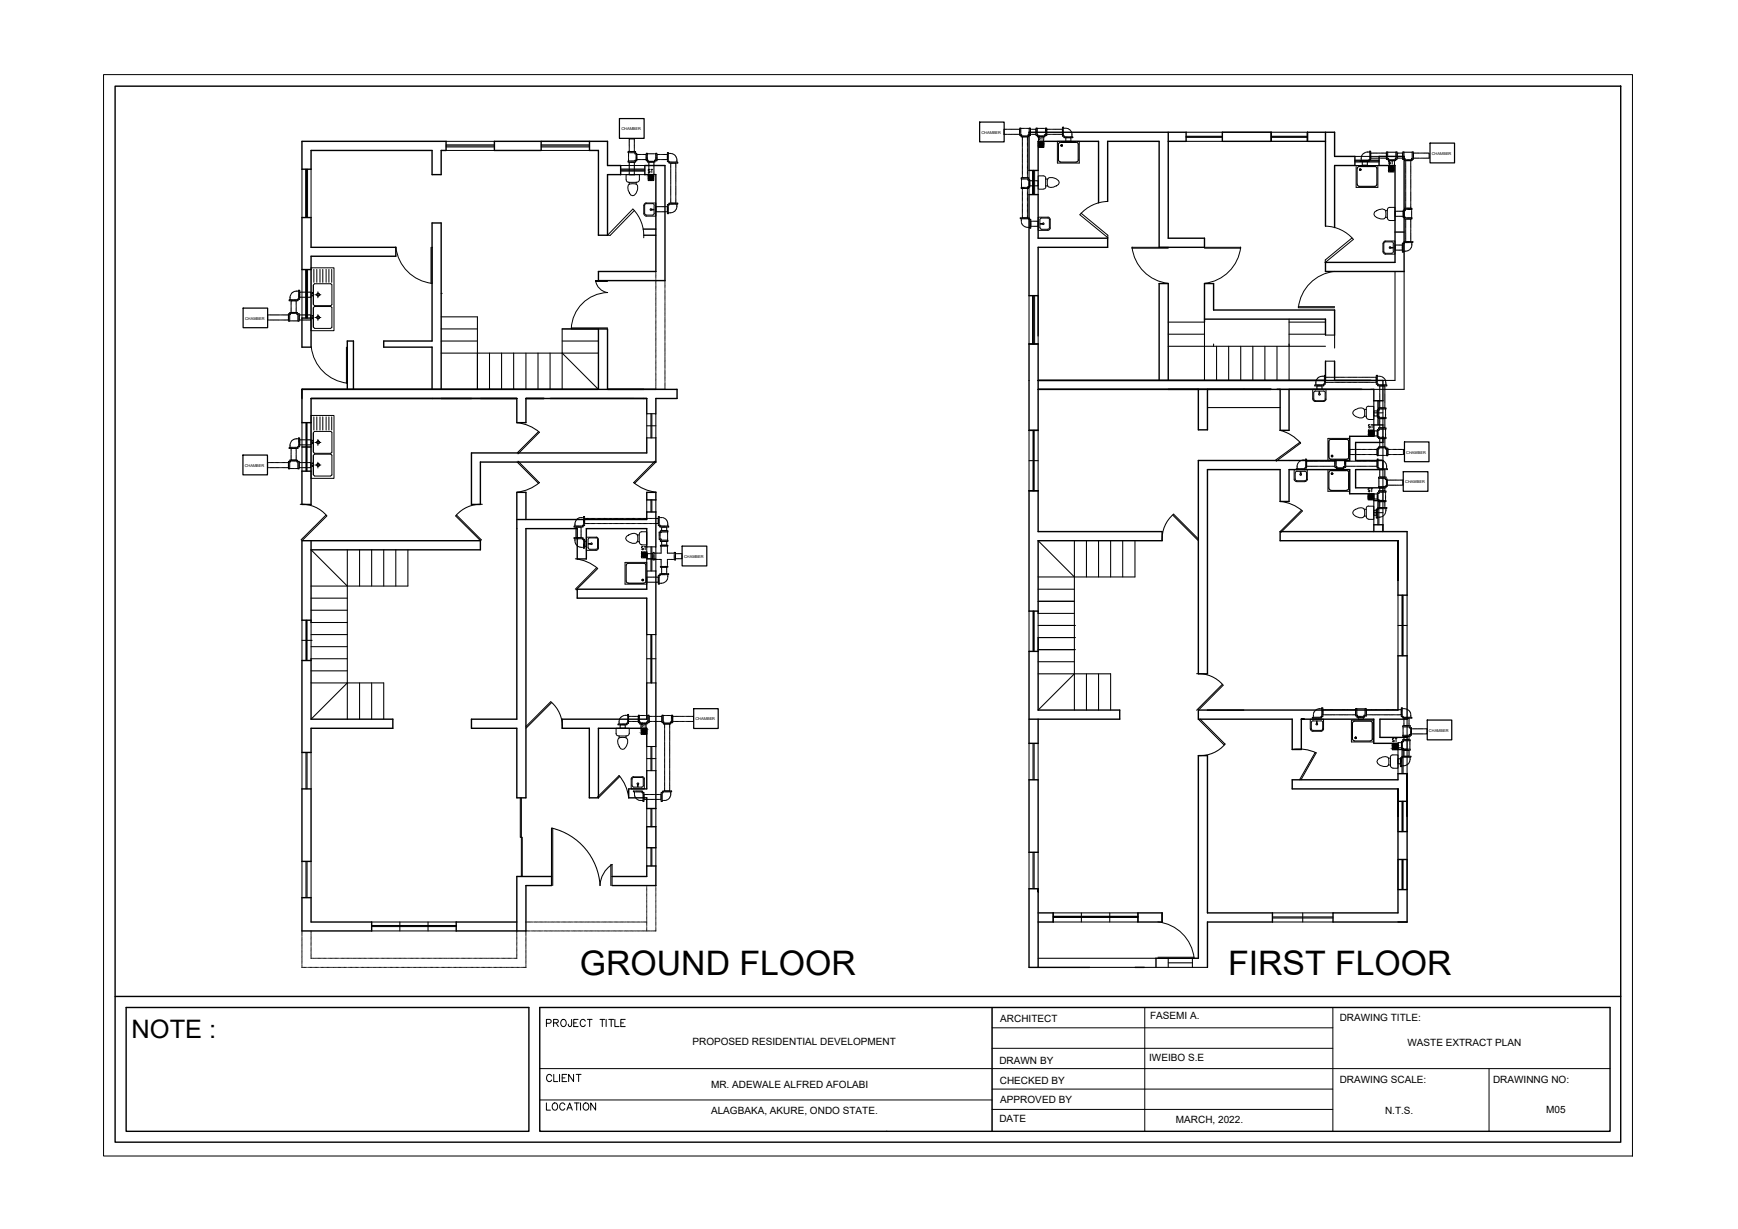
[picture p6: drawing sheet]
<svg xmlns="http://www.w3.org/2000/svg" width="420mm" height="297mm" viewBox="0 0 420 297" stroke-linecap="round" stroke-linejoin="round" font-family="sans-serif">
<defs><g id="words">
<g font-size="8.2">
<text x="140.2" y="235.7">GROUND FLOOR</text>
<text x="296.9" y="235.7">FIRST FLOOR</text>
</g>
<text font-size="6.1" x="31.8" y="250.8">NOTE :</text>
<text font-size="4.9" x="130.9" y="269.5">LOCATION</text>
<g font-size="4.4">
<text x="252.9" y="35.3" transform="rotate(-90 252.9 35.3)">ST</text>
<text x="334.1" y="41.3">ST</text>
<text x="155.2" y="43.4">ST</text>
<text x="329.1" y="105.1">ST</text>
<text x="329.1" y="120.6">ST</text>
<text x="157" y="134.4" transform="rotate(-90 157 134.4)">ST</text>
<text x="157" y="177.1" transform="rotate(-90 157 177.1)">ST</text>
<text x="334.8" y="181">ST</text>
<text x="130.9" y="262.5">CLIENT</text>
</g>
<g font-size="2.4">
<text x="241.8" y="247">ARCHITECT</text>
<text x="278" y="246.3">FASEMI A.</text>
<text x="323.9" y="246.8">DRAWING TITLE:</text>
<text x="167.4" y="252.6">PROPOSED RESIDENTIAL DEVELOPMENT</text>
<text x="241.6" y="257.2">DRAWN BY</text>
<text x="277.8" y="256.5">IWEIBO S.E</text>
<text x="340.2" y="252.8">WASTE EXTRACT PLAN</text>
<text x="171.9" y="262.9">MR. ADEWALE ALFRED AFOLABI</text>
<text x="241.7" y="261.9">CHECKED BY</text>
<text x="323.9" y="261.7">DRAWING SCALE:</text>
<text x="360.9" y="261.7">DRAWINNG NO:</text>
<text x="171.9" y="269.2">ALAGBAKA, AKURE, ONDO STATE.</text>
<text x="241.8" y="266.5">APPROVED BY</text>
<text x="334.8" y="269.3">N.T.S.</text>
<text x="373.8" y="268.9">M05</text>
<text x="241.6" y="271.2">DATE</text>
<text x="284.3" y="271.4">MARCH, 2022.</text>
</g>
<g font-size="1">
<text x="150.2" y="31.5">CHAMBER</text>
<text x="237.3" y="32.3">CHAMBER</text>
<text x="346.1" y="37.4">CHAMBER</text>
<text x="59.2" y="77.3">CHAMBER</text>
<text x="59.2" y="112.8">CHAMBER</text>
<text x="340" y="109.6">CHAMBER</text>
<text x="339.7" y="116.8">CHAMBER</text>
<text x="165.4" y="134.8">CHAMBER</text>
<text x="168.1" y="174.1">CHAMBER</text>
<text x="345.5" y="176.8">CHAMBER</text>
</g>
</g></defs>
<!-- layer: 0 -->
<g fill="none" stroke="#000" stroke-width=".34">
<path d="M73 34.2h34.8v2.2h-1.1v5.8h-2.2v-5.8h-29.3v4.5h-2.2zM130.8 34.2v2.2h-11.3v-2.2h27.4v5.8h3.1v2.2h-3.1v14.7h-2.2v-20.5h-2.2v-2.2M282.4 32v25.6h8.8v2.2h-11v-25.6h-12.4v14.5M282.4 34.2h4.3v-2.2h-37.9v9.2h2.2v-7h14.6v14.8M295.5 32h11.8v2.2h-11.8zM320.4 34.2h-4.3v-2.2h6.5v5.8h4.9v2.2h-4.9v15M320.4 32v22.7M333.4 37.8h6v27.8h-19v-2.2h16.8v-23.4M73 52.6h2.2v7.2h20.5v2.1h-20.5v3.3h-2.2zM155.5 55.4h3.1M155.6 56.9h3M155.9 40h4.9v27.8h-16.1v-2.2h13.9v-23.4"/>
<path d="M337.2 56.1h2.2M73 76.9h2.2v7h-2.2zM144.7 79.5v14.6h-71.7M146.9 79.5v14.6M251 71.5h-2.2v-24.5h2.2v10.6h16.8v2.2h-16.8v21.4M291.2 77.9v-9.4h2.2v6.4h29.2v6.1M291.2 77.1h29.2v3.9M73 94.1v8.1h2.2v-5.9h49.7v5.9h2.2v-5.9h29.3v3.7M73 94.1h90.7v2.2h-5.1v3.7M84 94.1v-11.7h1.4v11.7M104.5 94.1v-10.2h-11.7v-1.5h11.7v-28.5h2.2v40.2M248.8 83.1h2.2v20.9h-2.2z"/>
<path d="M280.2 91.9v-23.4h2.2v23.4M309.5 94.1v9.9h2.1v-9.9M320.4 87.3v4.6h-69.4h83.3v5h-2.2v-2.8h-40.2v9.8h-2.2v-9.8h-38.7h56.3h-24.9M322.6 87.3v4.6M73 113.9h2.2v8h-2.2zM156.4 105.8v3.7h-42.4v12.4h2.1v-10.2h42.5v-5.9M156.4 119h2.2v1.8h-2.2zM314.2 106.9h.1M332.1 105.5h-5.8v5.8h-36.6v51.6h2.2v-49.4h17.6v7.7h2.1v-7.7h14.7v5.8h5.8M332.1 102.7h2.2v4.2h-6.6v4.4h6.6v2.2h-6.6v4.4h6.6v3.1h-2.2M75.2 132.9h40.9v-2.2h-43.1v19.2h2.2M75.2 130.7v19.8"/>
<path d="M124.9 125.6h31.5v-1.9h2.2v8.5M127.1 125.6v-6.6h-2.2v54.8h-10.9v2.2h10.9v16.8h2.2v-65h12.4v7.3h2.2v-7.3h14.7v4.4M156.4 138v4.4h-16.9v2.2h16.9v8.8M158.6 138v15.4M332.1 128.5v-1.7h2.2v1.7M338 130.7h-28.5v-2.2h30.7v15.3h-2.2v-13.1v9.5M75.2 159.2v14.6h19.8v2.2h-19.8v5.9h-2.2v-22.3h2.2M251 147.7h-2.2v-29.1h2.2v9.9h29.9v2.2h-29.9v17.6M251 154.1v17.5h19.7v2.2h-21.9M251 157.4h-2.2v22.3h2.2v-5.9M156.4 165.1v8.7h-20.5v2.2h6.6v16.8h2.2v-16.8h11.7v4.4M158.6 165.1v15.3"/>
<path d="M315.3 173.8h-.7h.7M333.6 178.2v-4.4h6.6v-15.3h-2.2v13.1h-48.3v2.2h22.7v7.3h2.2v-7.3h17.5v5.9h5.9M73 190.7h2.2v17.5h-2.2zM156.4 186.3v4.4h-4.4v2.1h4.4v2.6h2.2v-9.1M156.4 199.8h2.2v5.1h-2.2zM248.8 188.5h2.2v17.5h-2.2zM338 197.2v-6.5v29.9h-15.7v2.2h17.9v-35.8v10.2M338 193.7h2.2M340.2 187h-2.2v1.5h-25.6v2.2h25.6M73 217h2.2v5.8h14.6v2.2h-16.8zM133.3 211.8h-8.4v13.2M133.3 214h-6.2v11h-16.8v-2.2h14.6"/>
<path d="M148 211.8h8.4v-2.5h2.2v4.7h-10.6M251 215.5v-.7v19M251 214.8h-2.2v19h14.6M338 201h2.2M338 207.7h2.2M338 215h2.2M251 220.6h3.6v2.2h-3.6M274.4 233.8h2.2M275.1 220.6h5.8v2.2h-5.8zM279.5 233.8v-2.2h10.2v-49h2.2v38h15.7v2.2h-15.7v11"/>
</g>
<g fill="none" stroke="#000" stroke-width=".25">
<path d="M286.7 32h29.4M286.7 34.2h8.8M286.7 33.1h8.8M286.7 33.2h8.8M286.7 32.9h8.8M307.3 34.2h8.8M307.3 33.1h8.8M307.3 33.2h8.8M307.3 32.9h8.8M106.7 70.9h.1M106.7 79.5h8.7M106.7 76.6h8.7v17.5"/>
<path d="M143.9 67.8h.8M146.9 79.5h-11v5.8l8.8 8.8M158.6 65.6v.1M158.6 65.9v.1M158.6 66.2v.1M158.6 66.5v.1M158.6 66.8v.1M158.6 67.1v.1M158.6 67.4v.1M158.6 67.7v.1M158.6 67.9v.2M158.6 68.2v.2"/>
<path d="M158.6 68.5v.2M158.6 68.8v.2M158.6 69.1v.2M158.6 69.4v.2M158.6 69.7v.2M158.6 70v.1M158.6 70.3v.1M158.6 70.6v.1M158.6 70.9v.1M158.6 71.2v.1M158.6 71.5v.1M158.6 71.8v.1"/>
<path d="M158.6 72.1v.1M158.6 72.3v.2M158.6 72.6v.2M158.6 72.9v.2M158.6 73.2v.2M158.6 73.5v.1M158.6 73.8v.1M158.6 74.1v.1M158.6 74.4v.1M158.6 74.7v.1M158.6 75v.1M158.6 75.3v.1"/>
<path d="M158.6 75.6v.1M158.6 75.9v.1M158.6 76.2v.1M158.6 76.5v.1M158.6 76.8h.1M158.6 77v.1M158.6 77.3v.1M158.6 77.6v.1M158.6 77.9v.1M158.6 78.2v.1M158.6 78.5v.1M158.6 78.8v.1"/>
<path d="M158.6 79.1v.1M158.6 79.4v.1M158.6 79.7v.1M158.6 80v.1M160.8 67.8v.1M160.8 68v.2M160.8 68.3v.2M160.8 68.6v.1M160.8 68.9v.1M160.8 69.2v.1M160.8 69.5v.1M160.8 69.8v.1"/>
<path d="M160.8 70.1v.1M160.8 70.4v.1M160.8 70.7v.1M160.8 71v.1M160.8 71.2v.2M160.8 71.5v.2M160.8 71.8v.2M160.8 72.1v.2M160.8 72.4v.2M160.8 72.7v.1M160.8 73v.1M160.8 73.3v.1"/>
<path d="M160.8 73.6v.1M160.8 73.9v.1M160.8 74.2v.1M160.8 74.5v.1M160.8 74.8v.1M160.8 75.1v.1M160.8 75.4v.1M160.8 75.6v.2M160.8 75.9v.1M160.8 76.2v.1M160.8 76.5v.1M160.8 76.8v.1"/>
<path d="M160.8 77.1v.1M160.8 77.4v.1M160.8 77.7v.1M160.8 78v.1M160.8 78.3v.1M160.8 78.6v.1M160.8 78.9v.1M160.8 79.2h.1M160.8 79.5h.1M160.8 79.8h.1M282.4 77.9h8.8v14M311.6 77.1v6.6h8.8"/>
<path d="M311.6 77.9h8.8M337.2 65.6v26.3h-14.6M339.4 65.6v28.5h-8M73 94.1h71.7zM75.2 96.3h49.7M106.7 85.3h38M106.7 82.4h8.7M118.3 85.3v8.8M121.3 85.3v8.8M124.2 85.3v8.8M127.1 96.3h4.4M127.1 85.3v8.8"/>
<path d="M130.1 85.3v8.8M133 96.3h20.4M133 85.3v8.8M135.9 82.4h8.8M135.9 85.3v8.8M156.4 100h2.2v5.8h-2.2zM157.4 100v5.8M157.6 100v5.8M158.6 80.3h.1M158.6 80.6h.1M158.6 80.8v.1M158.6 81.1v.1"/>
<path d="M158.6 81.4v.1M158.6 81.7v.1M158.6 82v.1M158.6 82.3v.1M158.6 82.6v.1M158.6 82.9v.1M158.6 83.2v.1M158.6 83.5v.1M158.6 83.8v.1M158.6 84v.2M158.6 84.3v.2M158.6 84.6v.2"/>
<path d="M158.6 84.9v.1M158.6 85.2v.1M158.6 85.5v.1M158.6 85.8v.1M158.6 86.1v.1M158.6 86.4v.1M158.6 86.7v.1M158.6 87v.1M158.6 87.2v.2M158.6 87.5v.2M158.6 87.8v.2M158.6 88.1v.2"/>
<path d="M158.6 88.4v.2M158.6 88.7v.2M158.6 89v.2M158.6 89.3v.2M158.6 89.6v.1M158.6 89.9v.1M158.6 90.2v.1M158.6 90.5v.1M158.6 90.8v.1M158.6 91.1v.1M158.6 91.4v.1M158.6 91.7v.1"/>
<path d="M158.6 91.9v.2M158.6 92.2v.2M158.6 92.5v.2M158.6 92.8v.1M158.6 93.1v.1M158.6 93.4v.1M158.6 93.7v.1M158.6 94v.1M160.8 94.1h-13.9M160.8 80v.1M160.8 80.3v.1M160.8 80.6v.1"/>
<path d="M160.8 80.9v.1M160.8 81.2v.1M160.8 81.5v.1M160.8 81.8v.1M160.8 82.1v.1M160.8 82.4v.1M160.8 82.7v.1M160.8 83v.1M160.8 83.2v.2M160.8 83.5v.2M160.8 83.8v.1M160.8 84.1v.1"/>
<path d="M160.8 84.4v.1M160.8 84.7v.1M160.8 85v.1M160.8 85.3v.1M160.8 85.6v.1M160.8 85.9v.1M160.8 86.2v.1M160.8 86.4v.2M160.8 86.7v.2M160.8 87v.2M160.8 87.3v.2M160.8 87.6v.2"/>
<path d="M160.8 87.9v.2M160.8 88.2v.1M160.8 88.5v.1M160.8 88.8v.1M160.8 89.1v.1M160.8 89.4v.1M160.8 89.7v.1M160.8 90v.1M160.8 90.3v.1M160.8 90.6v.1M160.8 90.8v.2M160.8 91.1v.2"/>
<path d="M160.8 91.4v.2M160.8 91.7v.2M160.8 92v.1M160.8 92.3v.1M160.8 92.6v.1M160.8 92.9v.1M160.8 93.2v.1M160.8 93.5v.1M160.8 93.8v.1M251 94.1h56.3M251 91.9h69.4M282.4 83.7h29.2"/>
<path d="M282.4 80.8h8.8M291.9 98.5h17.6M293.4 83.1v.6M294.1 83.7v8.2M297 83.7v8.2M299.9 83.7v8.2M302.9 83.7v8.2M305.8 83.7v8.2M308.7 94.1h20.5M308.7 83.7v8.2M311.6 83.1v8.8M311.6 80.8h8.8"/>
<path d="M320.4 81h2.2v3.1M320.4 87.3h2.2M332.1 99.8h2.2M332.1 96.9v5.8M333.1 96.9v5.8M333.3 96.9v5.8M334.3 96.9v5.8M73 102.2v11.7M73 108h2.2M74 102.2v11.7M74.1 102.2v11.7M74.2 102.2v11.7"/>
<path d="M75.2 102.2v11.7M125 111.7l5.2 5.1M125 102.2a9.9 9.9 0 0 1 5.4 2.3l-5.2 5.2M125.2 111.5l5.2 5.1a9.9 9.9 0 0 1-5.4 2.3M130.2 104.3l-5.2 5.2M153.2 116.6a9.9 9.9 0 0 0 5.4 2.3M156.4 102.9h2.2M158.3 111.5l-5.1 5.2M158.6 111.7l-5.2 5.1M248.8 104v14.6M248.8 111.3h2.2M249.7 104v14.6"/>
<path d="M249.9 104v14.6M250 104v14.6M251 104v14.6M309.5 104a9.9 9.9 0 0 1 4.9 3.1l-5.9 4.4M314.3 106.9l-5.9 4.3M334.3 105.5v12.4M72.6 121.9a7.8 7.8 0 0 1 6.4 2.8M75.2 132.9l8.8 8.7h14.6v-8.7M78.8 124.5l-6 6M79 124.7l-6 6M84 132.9v40.9M86.9 132.9v8.7"/>
<path d="M89.8 132.9v8.7M92.8 132.9v8.7M95.7 132.9v8.7M110.4 124.5l5.9 6-.2 .2-5.9-6M116.6 121.9a7.8 7.8 0 0 0-6.4 2.8M139.1 135.1a9.9 9.9 0 0 1 5.4 2.3M144.2 137.2l-5.1 5.2M144.5 137.4l-5.2 5.2M156.4 132.2h2.2v5.8h-2.2zM156.4 120.8v2.9M156.4 135.1h2.2M157.4 120.8v2.9"/>
<path d="M157.4 132.2v5.8M157.6 120.8v2.9M157.6 132.2v5.8M158.6 120.8v2.9M251 130.7l8.7 8.7h14.7v-8.7M251 139.4h8.7M259.7 130.7v40.9M262.7 130.7v8.7M265.6 130.7v8.7M268.5 130.7v8.7M271.4 130.7v8.7M283.5 124.5l6.2 6.2"/>
<path d="M283.7 124.3l6 6M283.7 124.3a7.8 7.8 0 0 0-2.7 6.4M309.5 121.2a9.9 9.9 0 0 1 5.4 2.3M314.6 123.3l-5.1 5.2M314.8 123.5l-5.2 5.2M332.1 123.9h2.2M332.1 121v5.8M333.1 121v5.8M333.3 121v5.8M334.3 121v7.5M73 149.9v9.7M73 154.8h2.2"/>
<path d="M74 149.9v9.7M74.1 149.9v9.7M74.2 149.9v9.7M75.2 154.8h.1M75.2 159.2h8.8M75.2 156.3h8.8M75.2 153.4h8.8M75.2 150.5h8.8M75.2 147.5h8.8M75.2 144.6h8.8M75.2 141.6h8.8M75.2 149.9v9.7"/>
<path d="M156.4 153.4h2.2v11.7h-2.2zM156.4 159.2h2.2M157.4 153.4v11.7M157.5 153.4v11.7M157.6 153.4v11.7M248.8 147.7v9.7M249.7 147.7v9.7M249.9 147.7v9.7M250 147.7v9.7M251 159.9h8.7M251 157h9M251 154.1h9"/>
<path d="M251 151.2h9M251 148.3h8.7M251 145.3h8.7M251 142.4h8.7M251 147.7v9.7M338 151.2h2.2M338 143.8v14.7M338.9 143.8v14.7M339.1 143.8v14.7M339.2 143.8v14.7M340.2 143.8v14.7M75.2 165.1h17.6v8.7"/>
<path d="M75.2 162.1h8.8M84 165.1l-8.8 8.7M86.9 165.1v8.7M89.8 165.1v8.7M133.1 169.6l-6 6M133.2 169.6a7.8 7.8 0 0 1 2.7 6.4M133.3 169.8l-6.2 6.2M248.8 179.7v8.8M249.7 179.7v8.8M250 179.7v8.8M251 162.9h17.5v8.7M251 179.7v8.8"/>
<path d="M259.7 162.9l-8.7 8.7M262.7 162.9v8.7M265.6 162.9v8.7M289.3 162.8a7.8 7.8 0 0 1 6.4 2.8M289.7 173.8l6.2 6.2M290.1 173.8l6 6M295.5 165.4l-6.2 6.3M295.7 165.7l-6 6M296.2 179.8a7.8 7.8 0 0 1-6.4 2.8M340.2 173.8v4.4M73 181.9v8.8M74 181.9v8.8"/>
<path d="M74.2 181.9v8.8M75.2 181.9v8.8M125.8 192.8v9.6h.5v9.4M126 192.8v19M149.7 187.4a9.9 9.9 0 0 1 2.3 5.4M149.7 187.5l-5.2 5.1M149.8 187.7l-5.1 5.1M156.4 180.4h2.2v5.9h-2.2zM156.4 195.4v4.4M156.4 183.3h2.2M157.4 180.4v5.9M157.4 195.4v4.4"/>
<path d="M157.6 180.4v5.9M157.6 195.4v4.4M158.6 195.4v4.4M312.4 181.1a9.9 9.9 0 0 1 5.8 .9l-3.7 6.5M317.9 181.9l-3.7 6.6M338 181.1v5.9M338 193.7v7.3M338.9 181.1v5.9M338.9 193.7v7.3M339.1 193.7v7.3M339.2 181.1v5.9M339.2 193.7v7.3"/>
<path d="M340.2 181.1v5.9M340.2 193.7v7.3M73 208.2v8.8M74 208.2v8.8M74.2 208.2v8.8M75.2 208.2v8.8M133.3 200.2v13.8v-2.2M133.4 200.1a15.2 15.2 0 0 1 11.7 13.9M133.6 200.2v13.8M147.7 208.9v5.1M148 214v-5.1a6.4 6.4 0 0 0-2.9 5.1M156.4 204.9v4.4"/>
<path d="M157.4 204.9v4.4M157.6 204.9v4.4M158.6 204.9v4.4M248.8 206v8.8M249.7 206v8.8M250 206v8.8M251 206v8.8M338 207.7v7.3M338.9 207.7v7.3M339.1 207.7v7.3M339.2 207.7v7.3M340.2 207.7v7.3"/>
<path d="M73 233.7l.1 .1M73 225v.1M73 225.3v.1M73 225.6v.1M73 225.8v.2M73 226.1v.1M73 226.4v.1M73 226.7v.1M73 227v.1M73 227.3v.1M73 227.6v.1M73 227.9v.1"/>
<path d="M73 228.2v.1M73 228.5v.1M73 228.8v.1M73 229.1v.1M73 229.4h.1M73 229.7h.1M73 229.9v.1M73 230.2v.1M73 230.5v.1M73 230.8v.1M73 231.1v.1M73 231.4v.1"/>
<path d="M73 231.7v.1M73 232v.1M73 232.3v.1M73 232.6v.1M73 232.9v.1M73 233.2v.1M73 233.4v.2M73.3 233.8h.1M73.5 233.8h.2M73.8 233.8h.1M74.1 233.8h.1M74.4 233.8h.1"/>
<path d="M74.7 233.8h.1M75 233.8h.1M75.2 231.5l.1 .1M75.2 225v.2M75.2 225.3v.1M75.2 225.6v.1M75.2 225.9v.1M75.2 226.2v.1M75.2 226.5v.1M75.2 226.8v.1M75.2 227.1v.1M75.2 227.4v.1"/>
<path d="M75.2 227.7v.1M75.2 228v.1M75.2 228.3v.1M75.2 228.6h.1M75.2 228.9h.1M75.2 229.1v.1M75.2 229.4v.1M75.2 229.7v.1M75.2 230v.1M75.2 230.3v.1M75.2 230.6v.1M75.2 230.9v.1"/>
<path d="M75.2 231.2v.1M75.3 233.8h.1M75.5 231.6h.1M75.6 233.8h.1M75.7 231.6h.1M75.9 233.8h.1M76 231.6h.1M76.2 233.8h.1M76.3 231.6h.1M76.5 233.8h.1M76.6 231.6h.1M76.8 233.8h.1"/>
<path d="M76.9 231.6h.1M77.1 233.8h.1M77.2 231.6h.1M77.4 233.8h.1M77.5 231.6h.1M77.7 233.8h.1M77.8 231.6h.1M77.9 233.8h.1M78.1 231.6h.1M78.2 233.8h.1M78.4 231.6h.1M78.5 233.8h.1"/>
<path d="M78.7 231.6h.1M78.8 233.8h.1M79 231.6h.1M79.1 233.8h.1M79.3 231.6h.1M79.4 233.8h.1M79.5 231.6h.1M79.7 233.8h.1M79.8 231.6h.1M80 233.8h.1M80.1 231.6h.1M80.3 233.8h.1"/>
<path d="M80.4 231.6h.1M80.6 233.8h.1M80.7 231.6h.1M80.9 233.8h.1M81 231.6h.1M81.1 233.8h.2M81.3 231.6h.1M81.4 233.8h.1M81.6 231.6h.1M81.7 233.8h.1M81.9 231.6h.1M82 233.8h.1"/>
<path d="M82.2 231.6h.1M82.3 233.8h.1M82.5 231.6h.1M82.6 233.8h.1M82.7 231.6h.2M82.9 233.8h.1M83 231.6h.2M83.2 233.8h.1M83.3 231.6h.2M83.5 233.8h.1M83.6 231.6h.1M83.8 233.8h.1"/>
<path d="M83.9 231.6h.1M84.1 233.8h.1M84.2 231.6h.1M84.3 233.8h.2M84.5 231.6h.1M84.6 233.8h.2M84.8 231.6h.1M84.9 233.8h.2M85.1 231.6h.1M85.2 233.8h.2M85.4 231.6h.1M85.5 233.8h.2"/>
<path d="M85.7 231.6h.1M85.8 233.8h.2M86 231.6h.1M86.1 233.8h.1M86.2 231.6h.2M86.4 233.8h.1M86.5 231.6h.2M86.7 233.8h.1M86.8 231.6h.2M87 233.8h.1M87.1 231.6h.2M87.3 233.8h.1"/>
<path d="M87.4 231.6h.2M87.6 233.8h.1M87.7 231.6h.2M87.9 233.8h.1M88 231.6h.2M88.2 233.8h.1M88.3 231.6h.1M88.4 233.8h.2M88.6 231.6h.1M88.7 233.8h.2M88.9 231.6h.1M89 233.8h.2"/>
<path d="M89.2 231.6h.1M89.3 233.8h.2M89.5 231.6h.1M89.6 233.8h.2M89.8 231.6h.1M89.8 225h20.5M89.8 222.8h20.5M89.8 223.9h20.5M89.9 233.8h.1M90.1 231.6h.1M90.2 233.8h.1M90.4 231.6h.1"/>
<path d="M90.5 233.8h.1M90.6 231.6h.2M90.8 233.8h.1M90.9 231.6h.2M91.1 233.8h.1M91.2 231.6h.2M91.4 233.8h.1M91.5 231.6h.1M91.7 233.8h.1M91.8 231.6h.1M92 233.8h.1M92.1 231.6h.1"/>
<path d="M92.3 233.8h.1M92.4 231.6h.1M92.6 233.8h.1M92.7 231.6h.1M92.9 233.8h.1M93 231.6h.1M93.1 233.8h.1M93.3 231.6h.1M93.4 233.8h.1M93.6 231.6h.1M93.7 233.8h.1M93.9 231.6h.1"/>
<path d="M94 233.8h.1M94.2 231.6h.1M94.3 233.8h.1M94.5 231.6h.1M94.6 233.8h.1M94.8 231.6h.1M94.9 233.8h.1M95.1 231.6h.1M95.2 233.8h.1M95.3 231.6h.1M95.5 233.8h.1M95.6 231.6h.1"/>
<path d="M95.8 233.8h.1M95.9 231.6h.1M96.1 233.8h.1M96.2 231.6h.1M96.4 233.8h.1M96.5 231.6h.1M96.7 233.8h.1M96.7 222.8v2.2M96.8 231.6h.1M97 233.8h.1M97.1 231.6h.1M97.2 233.8h.1"/>
<path d="M97.4 231.6h.1M97.5 233.8h.1M97.7 231.6h.1M97.8 233.8h.1M98 231.6h.1M98.1 233.8h.1M98.3 231.6h.1M98.4 233.8h.1M98.6 231.6h.1M98.7 233.8h.1M98.8 231.6h.1M99 233.8h.1"/>
<path d="M99.1 231.6h.1M99.3 233.8h.1M99.4 231.6h.1M99.6 233.8h.1M99.7 231.6h.1M99.9 233.8h.1M100 231.6h.1M100.2 233.8h.1M100.3 231.6h.1M100.4 233.8h.2M100.6 231.6h.1M100.7 233.8h.2"/>
<path d="M100.9 231.6h.1M101 233.8h.1M101.2 231.6h.1M101.3 233.8h.1M101.5 231.6h.1M101.6 233.8h.1M101.8 231.6h.1M101.9 233.8h.1M102 231.6h.2M102.2 233.8h.1M102.3 231.6h.2M102.5 233.8h.1"/>
<path d="M102.6 231.6h.2M102.8 233.8h.1M102.9 231.6h.2M103.1 233.8h.1M103.2 231.6h.1M103.4 233.8h.1M103.5 222.8v2.2M103.5 231.6h.1M103.6 233.8h.2M103.8 231.6h.1M103.9 233.8h.2M104.1 231.6h.1"/>
<path d="M104.2 233.8h.2M104.4 231.6h.1M104.5 233.8h.2M104.7 231.6h.1M104.8 233.8h.2M105 231.6h.1M105.1 233.8h.2M105.3 231.6h.1M105.4 233.8h.2M105.6 231.6h.1M105.7 233.8h.1M105.8 231.6h.2"/>
<path d="M106 233.8h.1M106.1 231.6h.2M106.3 233.8h.1M106.4 231.6h.2M106.6 233.8h.1M106.7 231.6h.2M106.9 233.8h.1M107 231.6h.2M107.2 233.8h.1M107.3 231.6h.2M107.5 233.8h.1M107.6 231.6h.1"/>
<path d="M107.8 233.8h.1M107.9 231.6h.1M108 233.8h.2M108.2 231.6h.1M108.3 233.8h.2M108.5 231.6h.1M108.6 233.8h.2M108.8 231.6h.1M108.9 233.8h.2M109.1 231.6h.1M109.2 233.8h.1M109.4 231.6h.1"/>
<path d="M109.5 233.8h.1M109.7 231.6h.1M109.8 233.8h.1M110 231.6h.1M110.1 233.8h.1M110.3 231.6h.1M110.3 223.7h-20.5h20.5M110.4 233.8h.1M110.5 231.6h.2M110.7 233.8h.1M110.8 231.6h.1M111 233.8h.1"/>
<path d="M111.1 231.6h.1M111.3 233.8h.1M111.4 231.6h.1M111.6 233.8h.1M111.7 231.6h.1M111.9 233.8h.1M112 231.6h.1M112.2 233.8h.1M112.3 231.6h.1M112.5 233.8h.1M112.6 231.6h.1M112.7 233.8h.1"/>
<path d="M112.9 231.6h.1M113 233.8h.1M113.2 231.6h.1M113.3 233.8h.1M113.5 231.6h.1M113.6 233.8h.1M113.8 231.6h.1M113.9 233.8h.1M114.1 231.6h.1M114.2 233.8h.1M114.4 231.6h.1M114.5 233.8h.1"/>
<path d="M114.7 231.6h.1M114.8 233.8h.1M114.9 231.6h.1M115.1 233.8h.1M115.2 231.6h.1M115.4 233.8h.1M115.5 231.6h.1M115.7 233.8h.1M115.8 231.6h.1M116 233.8h.1M116.1 231.6h.1M116.3 233.8h.1"/>
<path d="M116.4 231.6h.1M116.5 233.8h.1M116.7 231.6h.1M116.8 233.8h.1M117 231.6h.1M117.1 233.8h.1M117.3 231.6h.1M117.4 233.8h.1M117.6 231.6h.1M117.7 233.8h.1M117.9 231.6h.1M118 233.8h.1"/>
<path d="M118.1 231.6h.2M118.3 233.8h.1M118.4 231.6h.1M118.6 233.8h.1M118.7 231.6h.1M118.9 233.8h.1M119 231.6h.1M119.2 233.8h.1M119.3 231.6h.1M119.5 233.8h.1M119.6 231.6h.1M119.7 233.8h.2"/>
<path d="M119.9 231.6h.1M120 233.8h.2M120.2 231.6h.1M120.3 233.8h.2M120.5 231.6h.1M120.6 233.8h.1M120.8 231.6h.1M120.9 233.8h.1M121.1 231.6h.1M121.2 233.8h.1M121.3 231.6h.2M121.5 233.8h.1"/>
<path d="M121.6 231.6h.2M121.8 233.8h.1M121.9 231.6h.2M122.1 233.8h.1M122.2 231.6h.2M122.4 233.8h.1M122.5 231.6h.2M122.7 233.8h.1M122.8 231.6h.2M123 233.8h.1M123.1 231.6h.1M123.2 233.8h.2"/>
<path d="M123.4 231.6h.1M123.5 233.8h.2M123.7 231.6h.1M123.8 233.8h.2M124 231.6h.1M124.1 233.8h.2M124.3 231.6h.1M124.4 233.8h.2M124.6 231.6h.1M124.7 233.8h.2M124.9 231.5v.1M124.9 225v.2"/>
<path d="M124.9 225.3v.1M124.9 225.6v.1M124.9 225.9v.1M124.9 226.2v.1M124.9 226.5v.1M124.9 226.8v.1M124.9 227.1v.1M124.9 227.4v.1M124.9 227.7v.1M124.9 228v.1M124.9 228.3v.1M124.9 228.6h.1"/>
<path d="M124.9 228.9h.1M124.9 229.1v.1M124.9 229.4v.1M124.9 229.7v.1M124.9 230v.1M124.9 230.3v.1M124.9 230.6v.1M124.9 230.9v.1M124.9 231.2v.1M125 233.8h.2M125.3 233.8h.1M125.6 233.8h.1"/>
<path d="M125.9 233.8h.1M126.2 233.8h.1M126.5 233.8h.1M126.8 233.8h.1M127.1 233.7v.1M127.1 222.8h.1M127.1 225.3v.1M127.1 225.6v.1M127.1 225.8v.2M127.1 226.1v.1M127.1 226.4v.1M127.1 226.7v.1"/>
<path d="M127.1 227v.1M127.1 227.3v.1M127.1 227.6v.1M127.1 227.9v.1M127.1 228.2v.1M127.1 228.5v.1M127.1 228.8v.1M127.1 229.1v.1M127.1 229.4h.1M127.1 229.7h.1M127.1 229.9v.1M127.1 230.2v.1"/>
<path d="M127.1 230.5v.1M127.1 230.8v.1M127.1 231.1v.1M127.1 231.4v.1M127.1 231.7v.1M127.1 232v.1M127.1 232.3v.1M127.1 232.6v.1M127.1 232.9v.1M127.1 233.2v.1M127.1 233.4v.2M127.3 225l-.2 .1"/>
<path d="M127.4 222.8h.1M127.4 225h.2M127.6 222.8h.2M127.7 225h.2M127.9 222.8h.2M128 225h.1M128.2 222.8h.2M128.3 225h.1M128.5 222.8h.2M128.6 225h.1M128.8 222.8h.1M128.9 225h.1"/>
<path d="M129.1 222.8h.1M129.2 225h.1M129.4 222.8h.1M129.5 225h.1M129.7 222.8h.1M129.8 225h.1M130 222.8h.1M130.1 225h.1M130.3 222.8h.1M130.4 225h.1M130.6 222.8h.1M130.7 225h.1"/>
<path d="M130.9 222.8h.1M131 225h.1M131.2 222.8h.1M131.2 225h.1M131.5 222.8h.1M131.5 225h.1M131.8 222.8h.1M131.8 225h.1M132.1 222.8h.1M132.1 225h.1M132.3 222.8h.1M132.4 225h.1"/>
<path d="M132.6 222.8h.1M132.7 225h.1M132.9 222.8h.1M133 225h.1M133.2 222.8h.1M133.3 225h.1M133.5 222.8h.1M133.6 225h.1M133.8 222.8h.1M133.9 225h.1M134.1 222.8h.1M134.2 225h.1"/>
<path d="M134.4 222.8h.1M134.5 225h.1M134.7 222.8h.1M134.8 225h.1M135 222.8h.1M135 225h.1M135.3 222.8h.1M135.3 225h.1M135.6 222.8h.1M135.6 225h.1M135.8 222.8h.1M135.9 225h.1"/>
<path d="M136.1 222.8h.1M136.2 225h.1M136.4 222.8h.1M136.5 225h.1M136.7 222.8h.1M136.8 225h.1M137 222.8h.1M137.1 225h.1M137.3 222.8h.1M137.4 225h.1M137.6 222.8h.1M137.7 225h.1"/>
<path d="M137.9 222.8h.1M138 225h.1M138.2 222.8h.1M138.2 225h.2M138.5 222.8h.1M138.5 225h.2M138.8 222.8h.1M138.8 225h.2M139 222.8h.2M139.1 225h.1M139.3 222.8h.2M139.4 225h.1"/>
<path d="M139.6 222.8h.2M139.7 225h.1M139.9 222.8h.2M140 225h.1M140.2 222.8h.1M140.3 225h.1M140.5 222.8h.1M140.6 225h.1M140.8 222.8h.1M140.9 225h.1M141.1 222.8h.1M141.2 225h.1"/>
<path d="M141.4 222.8h.1M141.4 225h.2M141.7 222.8h.1M141.7 225h.2M142 222.8h.1M142 225h.2M142.3 222.8h.1M142.3 225h.2M142.6 222.8h.1M142.6 225h.2M142.8 222.8h.2M142.9 225h.2"/>
<path d="M143.1 222.8h.2M143.2 225h.2M143.4 222.8h.2M143.5 225h.2M143.7 222.8h.2M143.8 225h.1M144 222.8h.2M144.1 225h.1M144.3 222.8h.2M144.4 225h.1M144.6 222.8h.2M144.7 225h.1"/>
<path d="M144.9 222.8h.1M145 225h.1M145.2 222.8h.1M145.3 225h.1M145.5 222.8h.1M145.6 225h.1M145.8 222.8h.1M145.9 225h.1M146.1 222.8h.1M146.1 225h.2M146.4 222.8h.1M146.4 225h.2"/>
<path d="M146.7 222.8h.1M146.7 225h.2M147 222.8h.1M147 225h.2M147.2 222.8h.2M147.3 225h.1M147.5 222.8h.2M147.6 225h.1M147.8 222.8h.2M147.9 225h.1M148.1 222.8h.1M148.2 225h.1"/>
<path d="M148.4 222.8h.1M148.5 225h.1M148.7 222.8h.1M148.8 225h.1M149 222.8h.1M149.1 225h.1M149.3 222.8h.1M149.4 225h.1M149.6 222.8h.1M149.7 225h.1M149.9 222.8h.1M150 225h.1"/>
<path d="M150.2 222.8h.1M150.3 225h.1M150.5 222.8h.1M150.6 225h.1M150.8 222.8h.1M150.8 225h.1M151.1 222.8h.1M151.1 225h.1M151.4 222.8h.1M151.4 225h.1M151.7 222.8h.1M151.7 225h.1"/>
<path d="M151.9 222.8h.1M152 225h.1M152.2 222.8h.1M152.3 225h.1M152.5 222.8h.1M152.6 225h.1M152.8 222.8h.1M152.9 225h.1M153.1 222.8h.1M153.2 225h.1M153.4 222.8h.1M153.5 225h.1"/>
<path d="M153.7 222.8h.1M153.8 225h.1M154 222.8h.1M154.1 225h.1M154.3 222.8h.1M154.3 225h.1M154.6 222.8h.1M154.6 225h.1M154.9 222.8h.1M154.9 225h.1M155.1 222.8h.2M155.2 225h.1"/>
<path d="M155.4 222.8h.1M155.5 225h.1M155.7 222.8h.1M155.8 225h.1M156 222.8h.1M156.1 225h.1M156.3 222.8h.1M156.4 225h.1M156.7 225h.1M157 225h.1M157.3 225h.1M157.5 225h.2"/>
<path d="M157.8 225h.2M158.1 225h.2M158.4 225h.2M251 231.6h28.5M254.6 220.6h20.5v2.2h-20.5zM254.6 221.7h20.5M261.4 220.6v2.2M263.4 233.8h28.5M268.3 220.6v2.2M275.1 221.5h-20.5h20.5M282.4 231.6v2.2M282.4 232.7h5.9"/>
<path d="M288.3 231.6v2.2M307.6 222.8h14.7M307.6 220.6h14.7M307.6 221.9h14.7M307.6 221.6h14.7M314.9 220.6v2.2"/>
</g>
<g fill="none" stroke="#000" stroke-width=".24">
<path d="M107.8 36.4h11.7M107.8 34.2h11.7M107.8 35.3h11.7M107.8 35.5h11.7M107.8 35h11.7M130.8 36.4h11.7M130.8 34.2h11.7M130.8 35.3h11.7M130.8 35.5h11.7M130.8 35h11.7M327.5 37.8h5.9M327.5 38.9h5.9"/>
<path d="M327.5 38.7h5.9M327.5 39.2h5.9M73 40.9v11.7M73.9 40.9v11.7M74.1 40.9v11.7M74.4 40.9v11.7M75.2 40.9v11.7M95.7 59.7a9.9 9.9 0 0 0 8.8 8.8M104.2 59.8v8.7M104.5 59.8v8.7M150 42.2h5.9M150 40h5.9"/>
<path d="M150 41.1h5.9M150 40.9h5.9M150 41.4h5.9M153.3 50.9l-5.8 6h-.6l6.1-6.4a9.2 9.2 0 0 1 2.6 7M248.8 41.2v5.8M249.6 41.2v5.8M249.9 41.2v5.8M250.1 41.2v5.8M251 41.2v5.8M261.3 51.5l6.5 5.4v.5l-6.8-5.5M267.8 48.7a9.2 9.2 0 0 0-6.7 3.2M273.6 59.8h8.8"/>
<path d="M273.6 60h8.8M273.7 59.7a9.9 9.9 0 0 0 8.7 8.8M291.2 59.8h8.7M291.2 60h8.7M299.9 59.7a9.9 9.9 0 0 1-8.7 8.8M320.4 54.7a9.2 9.2 0 0 1 6.8 3.2M326.8 57.5l-6.4 5.3v.7l6.8-5.6M327.5 40h5.9M73 65.2v11.7M73.9 65.2v11.7M74.1 65.2v11.7M74.4 65.2v11.7"/>
<path d="M75.2 65.2v11.7M138.1 79.2h8.8M143.9 68h3M146.9 67.8h-2.9a3.4 3.4 0 0 0 2.9 2.9M146.9 70.7a9.1 9.1 0 0 0-8.8 8.8h8.8M248.8 71.5v11.6M249.6 71.5v11.6M249.9 71.5v11.6M250.1 71.5v11.6M251 71.5v11.6M313.8 74.4h8.8M313.8 74.1h8.8"/>
<path d="M322.6 65.6a9.9 9.9 0 0 0-8.7 8.7M75.3 83.9a9.9 9.9 0 0 0 8.7 8.7M83.7 83.9v8.8M84 83.9v8.8M156.4 214v.2M156.4 214.4v.1M156.4 214.6v.2M156.4 214.9v.2M156.4 215.2v.1M156.4 215.5v.1M156.4 215.8v.1M156.4 216.1v.1"/>
<path d="M156.4 216.4v.1M156.4 216.7v.1M156.4 217v.1M156.4 217.3v.1M156.4 217.6v.1M156.4 217.8v.2M156.4 218.1v.2M156.4 218.4v.2M156.4 218.7v.2M156.4 219v.2M156.4 219.3v.2M156.4 219.6v.2"/>
<path d="M156.4 219.9v.1M158.6 214v.2M158.6 214.4v.1M158.6 214.6v.2M158.6 214.9v.2M158.6 215.2v.1M158.6 215.5v.1M158.6 215.8v.1M158.6 216.1v.1M158.6 216.4v.1M158.6 216.7v.1M158.6 217v.1"/>
<path d="M158.6 217.3v.1M158.6 217.6v.1M158.6 217.8v.2M158.6 218.1v.2M158.6 218.4v.2M158.6 218.7v.2M158.6 219v.2M158.6 219.3v.2M158.6 219.6v.2M158.6 219.9v.1M156.4 220.2v.1M156.4 220.5v.1"/>
<path d="M156.4 220.8v.1M156.4 221.1v.1M156.4 221.4v.1M156.4 221.7v.1M156.4 222v.1M156.4 222.3v.1M156.4 222.5v.2M156.4 222.8v.2M156.4 223.1v.2M156.4 223.4v.2M156.4 223.7v.1M156.4 224v.1"/>
<path d="M156.4 224.3v.1M156.4 224.6v.1M156.4 224.9v.1M158.6 220.2v.1M158.6 220.5v.1M158.6 220.8v.1M158.6 221.1v.1M158.6 221.4v.1M158.6 221.7v.1M158.6 222v.1M158.6 222.3v.1M158.6 222.5v.2"/>
<path d="M158.6 222.8v.2M158.6 223.1v.2M158.6 223.4v.2M158.6 223.7v.1M158.6 224v.1M158.6 224.3v.1M158.6 224.6v.1M158.6 224.9v.1M279.9 222.8a9.9 9.9 0 0 1 8.8 8.8M279.9 231.6h8.8M279.9 231.4h8.8"/>
</g>
<!-- layer: Sanitary -->
<g fill="none" stroke="#000" stroke-width=".24">
<path d="M255.6 34.2h5.3v5.2h-5.3zM255.9 38.6l.2 .5 .3 .1M256.4 34.4h3.8l.4 .2 .1 .3M256.4 39.2h3.8M256.4 34.4l-.5 .2v.3v3.8M260.7 34.9v3.8M260.7 38.6l-.3 .5-.2 .1M151.4 43.4v-1.2h3.2v1.2M151.4 43.4l.1 .5 .5 .1M151.9 44.7a1.85 1.85 0 0 1 2.2 .1 2.24 2.24 0 0 1-1.1 2.5 1.57 1.57 0 0 1-1.2-1.6zM151.9 44.1h2M152.2 44.1l-.1 .4"/>
<path d="M155.6 49.6v2.1M155.8 49.7l.1 2.1 .4 .2h1.4M156.2 49.1h2.4v3.1h-2.4l-.4-.2-.1-.3M156.2 49l-.5 .6M156.3 49.2h1.4M156.3 49.2l-.5 .4M157.6 50.6h.5M157.6 50.8h.5M157.6 50.6v.1M157.7 49.2l.5 .4M158.1 49.7v1.9M158.2 51.5l-.5 .5"/>
<path d="M251.4 55l.4 .4h1.5M251.4 54h.6v.1M251.4 54.2h.5M251.8 52.7h1.5M251.8 52.7l-.4 .4v1.9M252.2 45.7l.5-.2 .1-.2v-2.4l-.3-.3-1.5-.1v3.2h1.2M252.8 44.9l.5 .1M253.3 52.7l.4 .4M253.3 43.3h-.5M253.3 52.5h-2.3v3.2l2.6-.1 .3-.5v-2.1M253.4 52.5l.5 .5M253.5 43.1a2.06 2.06 0 0 1 2.5 1.1 2.06 2.06 0 0 1-2.1 1.1l-.3-.1a1.77 1.77 0 0 1-.1-2.1z"/>
<path d="M253.7 53.1v1.9M253.7 55l-.4 .4M327.8 40h5.3v5.3h-5.3zM328.1 40.8v3.7M328.1 44.5l.3 .5h.2M328.6 40.3h3.7M328.6 40.2l-.4 .3-.1 .2M332.3 51.3a2.1 2.1 0 0 1 2.6-.4l.1 .7a1.04 1.04 0 0 1-.3 1.2 1.04 1.04 0 0 1-1.3 0 1.09 1.09 0 0 1-1.1-1.5zM332.4 40.2l.4 .3 .1 .2M332.9 40.8v3.7l-.3 .5h-4M334.8 58.3h2.4v3.1l-2.6-.1-.2-.4-.1-2.1M334.9 58.3l-.5 .5"/>
<path d="M334.9 50.9h.5M335 58.5l1.4-.1 .5 .5M335 58.4l-.4 .2-.1 .3v1.9l.5 .4M335.4 52.5l-.5 .1M335.4 50.7v2M335.4 50.7l.1-.3 .4-.3h1.3v3.2l-1.4-.1-.4-.5M336.3 59.8h.5M336.3 59.9h.5M336.3 59.8v.1M336.8 58.9v1.9M336.9 60.8l-.5 .4h-1.4M317.3 96.5v-2.4h3.3v2.4l-.6 .5"/>
<path d="M317.4 96.5l.1 .2 .5 .3h2M317.6 96.4l.4 .5h1.9l.3-.1 .2-.4M318 94.5h1.9M318 94.5l-.4 .4v1.5M318.9 94.6v.5M318.9 95.1h.1M319 94.6v.5M319.9 94.5l.5 .4v1.5M327.4 99.2a2.23 2.23 0 0 1 2.2-.4 1.6 1.6 0 0 1-.3 2.2 2.17 2.17 0 0 1-2.3-1.3zM329.8 98.9l.5 .1M330.3 98.8v2M330.9 98.2l-.4 .1-.2 .4"/>
<path d="M330.9 98.2h1.2v3.2h-1.2M313.1 115.8l.5 .4h1.8l.2-.1 .3-.3M313.5 113.9h1.9M313.6 113.9l-.5 .4v1.5M314.3 114v.5M314.5 114v.4h-.1M315.4 113.9l.5 .4v1.5M316.1 115.9l-.6 .5-2.4-.1-.2-.5v-2.3h3.1v2.4M321 106h5.3v5.3h-5.3zM321 113.5h5.3v5.2h-5.3zM321.2 106.7l.3-.5h4l.5 .2 .1 .3M321.2 106.7v3.8l.3 .4 4 .1 .3-.1 .3-.4"/>
<path d="M321.2 114.3v3.7l.3 .4 4 .1 .3-.1 .3-.4M321.7 113.7h3.8M321.8 113.7l-.5 .3-.1 .2M325.5 113.7l.5 .3 .1 .2M326 106.7v3.8M326 114.3v3.7M142.2 132.3l.4 .5M142.2 130.5v1.9M142.2 131.4h.5M142.2 131.5h.5M142.6 130h1.4M142.6 132.8h1.4"/>
<path d="M142.6 130l-.4 .4M142.7 131.4v.1M144.1 130l.4 .4M144.5 130.4v1.9M144.5 132.3l-.4 .5M144.7 132.4l-.3 .5-.3 .1h-2.4v-3.2l2.7 .1 .3 .5v2.1M151.1 135.9h5.3v5.3h-5.3zM151.4 136.7v-.3l.5-.3h3.7l.3 .1 .3 .5M151.4 136.7v3.7l.2 .5h.3M151.4 129.7a1.99 1.99 0 0 1 2.6-.5l.2 .8a1.05 1.05 0 0 1-.3 1.2 1.05 1.05 0 0 1-1.3 0l-.3-.1a1.01 1.01 0 0 1-.9-1.4zM154 129.2l.5 .1M154.5 129.1v2"/>
<path d="M154.6 129.1v-.3l.4-.3h1.4v3.2h-1.3M156.1 136.7l.1 3.7-.3 .5h-.2M327.4 123.3a2.23 2.23 0 0 1 2.2-.4 1.6 1.6 0 0 1-.3 2.2 2.17 2.17 0 0 1-2.3-1.2zM329.8 123.1h.5M330.3 124.9l.2 .4 .4 .2M330.3 124.7l-.5 .1M330.3 122.9v2M330.3 122.9l.1-.3 .3-.3h1.4v3.2h-1.2M151.9 141h3.7M149.5 178.5a1.6 1.6 0 0 1 2.2 .4 2.3 2.3 0 0 1-1.1 2.2 1.86 1.86 0 0 1-1.2-2.2zM149.7 177.9v.5M151.3 177.9l.1 .5"/>
<path d="M152.1 177.2l-.4 .6h-2.3l-.4-.4-.1-1.4h3.2v1.3M316.8 176.2v-2.4h3.2v2.4l-.6 .5M316.8 176.2l.3 .5h.3h2M317.4 174.2h1.9M317.5 174.2l-.4 .2-.1 .3v1.4l.5 .4M318.3 174.3v.5l.1-.5M319.4 174.2l.3 .2v1.9l-.3 .2h-2M326.7 174.1h5.3v5.2h-5.3zM327 178.5v.3l.5 .3M327.5 174.3h3.8l.4 .2 .1 .3M327.5 179.1h3.7M327.5 174.3l-.5 .2v.3v3.8"/>
<path d="M331.7 174.8v3.8M331.8 178.5l-.3 .5-.2 .1M152.6 188.3v2.4h3.2v-2.4M152.8 189.8l.4 .4M153.2 187.7l-.6 .5M153.2 187.7h2M153.2 187.9h1.9l.4 .4M153.2 190.2h1.9M153.2 187.9l-.4 .4v1.5M154.1 189.7v.5M154.1 189.7h.2M154.3 189.7v.5"/>
<path d="M155.2 187.7l.3 .1 .3 .5M155.5 188.3v1.5M155.5 189.8l-.4 .4M333.1 183.6a1.99 1.99 0 0 1 2.5-.4l.2 .7a1.04 1.04 0 0 1-.4 1.2 1.04 1.04 0 0 1-1.2 .1 1.09 1.09 0 0 1-1.1-1.6zM335.6 183.2l.5 .1M336.1 185l.2 .5 .5 .1M336.1 184.9h-.5M336.1 183.1v2M336.1 183l.1-.3 .4-.2h1.4v3.2h-1.3"/>
<circle cx="256.7" cy="35.2" r=".19"/>
<circle cx="256.7" cy="35.2" r=".15"/>
<circle cx="157.3" cy="50.7" r=".19"/>
<circle cx="252.2" cy="54.1" r=".19"/>
<circle cx="328.8" cy="41" r=".19"/>
<circle cx="328.8" cy="41" r=".15"/>
<circle cx="336" cy="59.8" r=".19"/>
<circle cx="319" cy="95.3" r=".19"/>
<circle cx="314.4" cy="114.7" r=".19"/>
<circle cx="322" cy="110.2" r=".15"/>
<circle cx="322" cy="114.5" r=".15"/>
<circle cx="322" cy="114.5" r=".19"/>
<circle cx="322" cy="110.2" r=".19"/>
<circle cx="143" cy="131.4" r=".19"/>
<circle cx="155.4" cy="140.2" r=".15"/>
<circle cx="155.4" cy="140.2" r=".19"/>
<circle cx="318.3" cy="175" r=".19"/>
<circle cx="327.7" cy="178.3" r=".19"/>
<circle cx="327.7" cy="178.3" r=".15"/>
<circle cx="154.2" cy="189.4" r=".19"/>
</g>
<!-- layer: STAIRCASE -->
<g fill="none" stroke="#000" stroke-width=".24">
<path d="M75.2 64.7h5.5v15.2h-5.5zM75.7 68.9v4.7M75.7 74.4v4.7M75.8 79l.3 .3M75.8 73.6l.3 .3M75.9 65.1v3.1M76 74.1h3.9l.3 .2M76 68.6h3.9l.3 .2M76.1 74.1l-.3 .3M76.1 68.6l-.3 .3M76.1 76.8h.6M76.1 71.2h.6"/>
<path d="M76.6 65.1v3.1M76.8 70.5v.5M76.8 71.4v.6M76.8 76v.5M76.8 76.9v.5M77 76.8h.6M77 71.2h.6M77.4 65.1v3.1M78 65.1v3.1M78.8 65.1v3.1M79.5 65.1v3.1M80.2 65.1v3.1"/>
<path d="M80.2 79.1l-.3 .2-3.9 .1M80.2 73.6l-.3 .3h-3.9M80.2 68.8v4.8M80.2 74.3v4.8M75.2 100.4h5.5v15.2h-5.5zM75.7 104.6v4.7M75.7 110.1v4.7M75.8 114.7l.3 .3M75.8 109.3l.3 .3M75.9 100.8v3.1M76 109.8h3.9l.3 .2M76 104.3h3.9l.3 .2"/>
<path d="M76 115.1h3.9M76.1 109.8l-.3 .3M76.1 104.3l-.3 .3M76.1 112.4h.6M76.1 106.9h.6M76.6 100.8v3.1M76.8 106.2v.5M76.8 107.1v.6M76.8 111.7v.5M76.8 112.6v.5M77 112.4h.6M77 106.9h.6"/>
<path d="M77.4 100.8v3.1M78 100.8v3.1M78.8 100.8v3.1M79.5 100.8v3.1M80.2 100.8v3.1M80.2 114.8l-.3 .2M80.2 109.3l-.3 .3h-3.9M80.2 104.5v4.8M80.2 110v4.8"/>
<circle cx="75.5" cy="76.9" r=".11"/>
<circle cx="75.5" cy="76.3" r=".11"/>
<circle cx="75.6" cy="71.4" r=".11"/>
<circle cx="75.6" cy="70.8" r=".11"/>
<circle cx="76.9" cy="71.2" r=".28"/>
<circle cx="76.9" cy="76.7" r=".36"/>
<circle cx="76.9" cy="76.7" r=".28"/>
<circle cx="76.9" cy="71.2" r=".36"/>
<circle cx="75.5" cy="112.6" r=".11"/>
<circle cx="75.5" cy="112" r=".11"/>
<circle cx="75.6" cy="107.1" r=".11"/>
<circle cx="75.6" cy="106.5" r=".11"/>
<circle cx="76.9" cy="112.4" r=".28"/>
<circle cx="76.9" cy="106.9" r=".28"/>
<circle cx="76.9" cy="112.4" r=".36"/>
<circle cx="76.9" cy="106.9" r=".36"/>
</g>
<!-- layer: Sanitary -->
<g fill="none" stroke="#707070" stroke-width=".24">
<path d="M255.9 38.6l.2 .5 .3 .1M256.4 39.2h3.8M256.4 34.4l-.5 .2v.3v3.8M260.2 34.4l.4 .2 .1 .3M260.7 34.9v3.8M260.7 38.6l-.3 .5-.2 .1M328.1 40.8v3.7M328.1 44.5l.3 .5h.2M328.6 40.2l-.4 .3-.1 .2M332.4 40.2l.4 .3 .1 .2M332.9 40.8v3.7l-.3 .5h-4M321.2 106.7l.1-.3 .5-.2h4l.3 .5"/>
<path d="M321.2 110.5l.3 .4 .3 .1h3.7l.3-.1 .3-.4M321.2 114.3v3.7l.3 .4 4 .1 .3-.1 .3-.4M321.8 113.7l-.5 .3-.1 .2M325.5 113.7l.5 .3 .1 .2M326 106.7v3.8M326 114.3v3.7M151.4 136.7v3.7l.2 .5h.3M151.4 136.7v-.3l.5-.3h3.7l.3 .1 .3 .5M156.1 136.7l.1 3.7-.3 .5h-.2M327 178.5v.3l.5 .3M327.5 174.3h3.8l.4 .2 .1 .3M327.5 179.1h3.7"/>
<path d="M327.5 174.3l-.5 .2v.3M331.7 174.8v3.8M331.8 178.5l-.3 .5-.2 .1"/>
<circle cx="256.7" cy="35.2" r=".19"/>
<circle cx="256.7" cy="35.2" r=".15"/>
<circle cx="328.8" cy="41" r=".19"/>
<circle cx="328.8" cy="41" r=".15"/>
<circle cx="322" cy="110.2" r=".15"/>
<circle cx="322" cy="114.5" r=".19"/>
<circle cx="322" cy="110.2" r=".19"/>
<circle cx="322" cy="114.5" r=".15"/>
<circle cx="155.4" cy="140.2" r=".15"/>
<circle cx="155.4" cy="140.2" r=".19"/>
<circle cx="327.7" cy="178.3" r=".15"/>
<circle cx="327.7" cy="178.3" r=".19"/>
</g>
<!-- layer: WASTE -->
<g fill="none" stroke="#000" stroke-width=".25">
<path d="M151.9 38.7l-.1 .2 .1 .3M151.9 36.6h-.1l.1 .5M151.9 37.3v.1M151.9 37.5v.2M151.9 37.8v.2M151.9 38.1v.2M151.9 38.4v.2M152.1 39.2h.1l-.1 .2M152.1 38.9h.1M152.1 36.9h.1M152.1 36.4l.1 .2h-.1M152.1 33.8v.2"/>
<path d="M152.1 34.1v.2M152.1 34.4v.2M152.1 34.7v.2M152.1 35v.2M152.1 35.3v.2M152.1 35.6v.2M152.1 35.9v.2M152.1 36.2v.2M152.1 39.5v.2M152.1 39.8v.2M152.2 33.6l-.1 .1M152.4 39.2h.1"/>
<path d="M152.4 38.9h.1M152.4 36.9h.1M152.4 36.6h.1M152.4 33.6h.1M152.6 39.2h.2M152.6 38.9h.2M152.6 36.9h.2M152.6 36.6h.2M152.6 33.6h.2M152.9 39.2h.2M152.9 38.9h.2M152.9 36.9h.2"/>
<path d="M152.9 36.6h.2M152.9 33.6h.2M153.2 36.9h.3v.3h.3M153.2 33.6l.1 .1M153.2 36.6h.2M153.3 33.8v.2M153.3 34.1v.2M153.3 34.4v.2M153.3 34.7v.2M153.3 35v.2M153.3 35.3v.2M153.3 35.6v.2"/>
<path d="M153.3 35.9v.2M153.3 36.2v.2M153.3 36.4v.2M153.3 39.5v.2M153.3 39.8v.2M153.4 39.2h-.2l.1 .2M153.5 38.9h.1l-.1 .3M153.5 36.6h.1l-.1 .3M153.8 38.7l-.6 .2M153.8 37.2v-.2l.1 .2M153.8 37.3v.2M153.8 37.6v.2"/>
<path d="M153.8 37.9v.2M153.8 38.1v.3M153.9 37.3v.2l.2-.2M153.9 37.6v.2M153.9 37.9v.2M153.9 38.1v.3M154.2 37.3h.2M154.5 37.3h.2M154.8 37.3h.2M155.1 37.3h.2M155.4 37.3h.2M155.7 37.3h.2"/>
<path d="M156.2 37.2v-.2l.5 .2M156.2 37.3v.2l-.2-.2M156.2 37.6v.2M156.2 37.9v.2M156.2 38.1v.3M156.5 37.3v.2M156.5 37.6v.2M156.5 37.9v.2M156.5 38.1v.3M156.8 37.2h.2M157.1 37.2h.2M157.4 37.2h.2"/>
<path d="M157.7 37.2h.2M158 37.2h.2M158.3 37.2l.2-.2 .3 .2M158.5 37.3v.2M158.5 37.6v.2M158.5 37.9v.2M158.5 38.1v.3M158.8 37.3v.2l.2-.2M158.8 37.6v.2M158.8 37.9v.2M158.8 38.1v.3M159.1 37.3h.2"/>
<path d="M159.4 37.3h.2M159.7 37.3h.2M159.9 37.3h.3M160.2 37.3h.3M160.2 38.6h.3M160.5 37.3h.3M160.5 38.6h.3M160.8 37.3h.3M160.8 38.6h.3M161.1 37.3l.2 .2M161.3 38.9v.2l.5-.2v.3M161.3 37v-.1h.3v.1"/>
<path d="M161.3 38.4l-.2 .2M161.3 37.1v.2M161.3 37.4v1.1M161.3 38.6v.2M161.6 37.4v.2M161.6 37.7v.2M161.6 38v.2M161.6 38.3v.2M161.6 38.6v.2M161.8 37.1h-.2v.2M161.9 39.2h-.2v.2h.2M161.9 37.1h.4"/>
<path d="M161.9 39.2h.3M161.9 39.4h.3M162.2 39.6v.2M162.2 39.9v.2M162.2 39.2h.2M162.2 39.4h1.1M162.3 39.4l-.1 .1M162.4 37.1l.2 .1M162.5 39.2h.2M162.7 37.2l.1 .1M162.8 39.2h.2M162.9 37.3l.2 .2"/>
<path d="M163.1 39.2h.2M163.2 37.5l.1 .2M163.3 39.4l.1 .1M163.3 37.8l.2 .1M163.4 39.4h.2M163.4 39.6v.2M163.4 39.9v.2M163.5 38v.2M163.6 38.3v.2M163.6 38.6v.3M163.6 39v.2h-.2M163.7 39.2h.1v.2h-.1"/>
<path d="M242.7 32.3l.3 .2M242.7 31.5v.2M242.7 31.8v.2M242.7 32v.2M243 31.2l-.3 .2M243 31.2h.3M243 32.5h.3M243.3 31.2h.2M243.3 32.5h.2M243.6 31.2h.2M243.6 32.5h.2M243.9 31.2h.2"/>
<path d="M243.9 32.5h.2M244.2 31.2h.2M244.2 32.5h.2M244.5 31.2h.2M244.5 32.5h.2M244.8 31.2h.2M244.8 32.5h.2M245.1 31.2h.2M245.1 32.5h.2M245.4 31.2h.2M245.4 32.5h.2M245.7 31.2h.2"/>
<path d="M245.7 32.5h.2M246 31.2h.2M246 32.5h.2M246.3 32.5l.2-.2v.2M246.5 32.6v.2l.3-.2M246.5 31.1v-.2l.3 .2M246.5 31.2v.2l-.2-.2M246.5 31.5v.2M246.5 31.8v.2M246.5 32v.2M246.8 32.6h.2l-.1 .3 .1 .2M246.8 31h.2"/>
<path d="M246.8 31.2v.2M246.8 31.5v.2M246.8 31.8v.2M246.8 32v.2M246.8 32.3v.2M247.1 33.1h.2l-.1 .2M247.1 32.9h.2M247.1 31h.2M247.2 33.4v.2M247.2 33.7v.2M247.2 34v.2M247.2 34.2v.3"/>
<path d="M247.2 34.5v.3M247.2 34.8v.3M247.2 35.1v.2M247.2 35.4v.2M247.2 35.7v.2M247.2 36v.2M247.2 36.3v.2M247.2 36.6v.2M247.2 36.9v.2M247.2 37.2v.2M247.2 37.5v.2M247.2 37.8v.2"/>
<path d="M247.2 38.1v.2M247.2 38.4v.2M247.2 38.7v.1M247.2 38.9v.2M247.2 39.2v.2M247.2 39.5v.2M247.2 39.8v.2M247.4 33.1h.1M247.4 32.9h.1M247.4 31h.2M247.7 33.1h.1M247.7 32.9h.1"/>
<path d="M247.7 31h.2M248.4 36.9v.2M248.4 37.2v.2M248.4 37.5v.2M248.4 37.8v.2M248.4 38.1v.2M248.4 38.4v.2M248.4 38.7v.1M248.4 38.9v.2M248.4 39.2v.2M248.4 39.5v.2M248.4 39.8v.2"/>
<path d="M254.6 31.2h.1M254.6 32.5h.1M254.8 31.2h.2M254.8 32.5h.2M255.1 31.2h.2M255.1 32.5h.2M255.4 31.2h.2M255.4 32.5h.2M255.7 31.2h.2M255.7 32.5h.2M256 31.2h.2M256 32.5h.2"/>
<path d="M256.3 31.2h.2M256.3 32.5h.2M256.6 31.2l.3 .2M256.9 30.9v-.2h.2v.2M256.9 32.8v.1h.2v-.1M256.9 32.3l-.3 .2M256.9 31v.2M256.9 31.3v1.1M256.9 32.5v.2M257.1 32.8h.2v.3M257.1 31.3v.2M257.1 31.6v.2"/>
<path d="M257.1 31.9v.2M257.1 32.2v.2M257.1 32.5v.2M257.3 31h-.2v.2M257.4 33.1h-.2v.2h.2M257.4 31h.4M257.4 33.1h.3M257.4 33.3h.3M257.7 34.1l.1 .1M257.7 33.5v.2M257.7 33.8v.2M257.7 33.1h.2"/>
<path d="M257.9 31l.2 .1M257.9 34.2h.2M258 33.1h.2M258.2 31.1l.1 .1M258.2 34.2h.2M258.3 33.1h.2M258.4 31.2l.2 .1M258.5 34.2h.2M258.6 33.1h.2M258.7 31.4l.1 .1M258.8 33.3l.1 .1M258.8 33.3h-1.1v.1"/>
<path d="M258.8 31.6l.2 .2M258.9 33.1h.2M258.9 33.3h.2M258.9 34.1l-.1 .1M258.9 33.5v.2M258.9 33.8v.2M259 31.9l.1 .1M259.1 32.1v.2M259.1 32.9l.2 .2v.2h-.1M259.1 32.4v.4M329 38.8h-.2v.2h.2M329.1 38.2v.3"/>
<path d="M329.1 38.7v.1M329.1 37.9v.2M329.1 38.8h.2M329.1 39h.2M329.2 37.6l-.1 .2M329.3 39.8l.2 .1M329.3 39.2v.3M329.3 39.5v.3M329.4 37.4l-.2 .1M329.4 38.8h.2M329.4 39h1.1M329.5 39l-.2 .2"/>
<path d="M329.5 37.2l-.1 .1M329.5 39.9h.2M329.7 38.8h.2M329.8 37l-.2 .1M329.8 39.9h.2M330 38.8h.2M330 36.9l-.1 .1M330.1 39.9h.2M330.3 38.8h.2M330.3 36.8h-.2M330.4 39l.2 .2M330.4 36.7h.4"/>
<path d="M330.6 39.8l-.2 .1M330.6 38.8h.2M330.6 39h.2M330.6 39.2v.3M330.6 39.5v.3M330.8 38.8h.2v.2h-.2M330.9 36.7h.2M331.1 38.6h-.2v.2M331.1 36.7v-.2h.3v.2M331.1 38.5v.2h.3v-.2M331.1 36.8v.2M331.1 37.1v.2"/>
<path d="M331.1 37.4v.1M331.1 37.7v.1M331.1 38v.1M331.1 38.2v.2M331.4 38.1l.2 .1M331.4 36.8v.2M331.4 38.2v.2M331.6 37h-.2v1.1M331.7 37h.2M331.7 38.2h.2M332 37h.2M332 38.2h.2"/>
<path d="M332.3 37h.2M332.3 38.2h.2M339.4 38.1v.2h.3v.3M339.4 38.4l-.3 .1M339.4 36.9v.2M339.4 37.2v.2M339.4 37.5v.2M339.4 37.8v.2M339.6 36.8l-.5-.1v.1M339.7 38.6h-.2l.2 .2M339.7 36.8h.2M339.8 38.8h.2l-.2 .1"/>
<path d="M339.8 38.6h.2M339.8 39.1v.1M339.8 39.4v.1M339.8 39.7v.1M339.8 40v.1M340 36.8h.2M340.1 38.8h.1M340.1 38.6h.1M340.3 36.8h.2M340.3 38.8h.2M340.3 38.6h.2M340.6 36.8h.2"/>
<path d="M340.6 38.8h.2M340.6 38.6h.2M340.9 36.8h.2M340.9 38.6h.2M341.1 39.1v.1M341.1 39.4v.1M341.1 39.7v.1M341.1 40v.1M341.1 38.8h-.2l.2 .1M341.2 36.8l.5-.1v.1M341.4 38.1v.2h-.2l.1 .5h-.1M341.4 38.4v.1l.3-.1"/>
<path d="M341.4 36.9v.2M341.4 37.2v.2M341.4 37.5v.2M341.4 37.8v.2M341.7 36.9v.2l.2-.1M341.7 37.2v.2M341.7 37.5v.2M341.7 37.8v.2M341.9 38.2l-.2-.1v.2M342 37h.2M342 38.2h.2M342.3 37h.2"/>
<path d="M342.3 38.2h.2M342.6 37h.2M342.6 38.2h.2M342.9 37h.2M342.9 38.2h.2M343.2 37h.2M343.2 38.2h.2M343.5 37h.2M343.5 38.2h.2M343.8 37h.2M343.8 38.2h.2M344.1 37h.2"/>
<path d="M344.1 38.2h.2M344.4 37h.2M344.4 38.2h.2M344.6 37h.3M344.6 38.2h.3M344.9 37h.3M344.9 38.2h.3M345.2 37l.3 .1M345.5 38.1l-.3 .1M345.5 37.2v.2M345.5 37.5v.2M345.5 37.8v.2"/>
<path d="M152.1 42.1l.1 .1M152.1 40v.3M152.1 40.3v.3M152.1 40.6v.3M152.1 40.9v.2M152.1 41.2v.2M152.1 41.5v.2M152.1 41.8v.2M152.4 42.2h.1M152.6 42.2h.2M152.9 42.2h.2M153.3 42.1l-.1 .1"/>
<path d="M153.3 40v.3M153.3 40.3v.3M153.3 40.6v.3M153.3 40.9v.2M153.3 41.2v.2M153.3 41.5v.2M153.3 41.8v.2M158.6 51.1l.1 .1M158.6 50.2v.2M158.6 50.5v.2M158.6 50.8v.1M158.7 50l-.1 .1"/>
<path d="M158.8 51.2h.2M158.8 50h.2M159.1 51.2h.2M159.1 50h.2M159.4 51.2h.2M159.4 50h.2M159.7 51.2h.2M159.7 50h.2M160 51.2h.2M160 50h.2M160.3 51.2h.2M160.3 50h.2"/>
<path d="M160.6 51.2h.2M160.6 50h.2M160.9 51.2h.2M160.9 50h.2M161.2 50l.1 .1M161.3 51.5v.1h.3v-.1M161.3 49.6v-.2h.3v.2M161.3 50v1.2h-.1M161.3 49.7v.2M161.3 51.2v.2M161.6 51.4h.2M161.6 49.7v.2"/>
<path d="M161.6 50v.2M161.6 50.3v.2M161.6 50.6v.2M161.6 50.9v.2M161.6 51.2v.2M161.8 49.4v.2h-.2M161.9 49.1h-.2v.3h.2M161.9 49.4h.3M161.9 49.1h.3M162.2 49l.1 .1M162.2 40.2v.2M162.2 40.5v.2"/>
<path d="M162.2 40.8v.2M162.2 41.1v.2M162.2 41.4v.2M162.2 41.7v.2M162.2 42v.2M162.2 42.2v.3M162.2 42.5v.3M162.2 42.8v.3M162.2 43.1v.2M162.2 43.4v.2M162.2 43.7v.2M162.2 44v.2"/>
<path d="M162.2 44.3v.2M162.2 44.6v.2M162.2 44.9v.2M162.2 45.2v.2M162.2 45.5v.2M162.2 45.8v.2M162.2 46.1v.2M162.2 46.4v.2M162.2 46.7v.2M162.2 46.9v.2M162.2 47.2v.2M162.2 47.5v.2"/>
<path d="M162.2 47.8v.2M162.2 48.1v.2M162.2 48.4v.2M162.2 48.7v.2M162.2 49.4h.2M162.2 49.1h1.4M162.3 51.4h-.4M162.5 49.4h.2M162.6 51.4h-.2M162.8 51.2l-.1 .1M162.8 49.4h.2M163.1 51.1l-.2 .1"/>
<path d="M163.1 49.4h.2M163.3 50.8l-.1 .2M163.4 49.4h.2v.1M163.4 40.2v.2M163.4 40.5v.2M163.4 40.8v.2M163.4 41.1v.2M163.4 41.4v.2M163.4 41.7v.2M163.4 42v.2M163.4 42.2v.3M163.4 42.5v.3"/>
<path d="M163.4 42.8v.3M163.4 43.1v.2M163.4 43.4v.2M163.4 43.7v.2M163.4 44v.2M163.4 44.3v.2M163.4 44.6v.2M163.4 44.9v.2M163.4 45.2v.2M163.4 45.5v.2M163.4 45.8v.2M163.4 46.1v.2"/>
<path d="M163.4 46.4v.2M163.4 46.7v.2M163.4 46.9v.2M163.4 47.2v.2M163.4 47.5v.2M163.4 47.8v.2M163.4 48.1v.2M163.4 48.4v.2M163.4 48.7v.2M163.4 49v.1M163.5 50.6l-.2 .2M163.5 50.3v.2"/>
<path d="M163.6 50v.2M163.6 49.6v.4M163.7 49.1h.1v.3h-.1M246.8 52.7h-.2v.2h.2M246.9 53.2v.3M246.9 53.6v.2M246.9 52.7h.2M246.9 53.9l.1 .2M246.9 43.3v.2M246.9 43.6v.2M246.9 43.9v.2M246.9 44.2v.2"/>
<path d="M246.9 44.5v.2M246.9 44.7v.3M246.9 45v.3M247 45.3h-.1l.1 .3M247 43h-.1l.1 .3M247.1 45.6h.2l-.1 .1M247.1 54.1l.1 .2M247.1 45.3h.2M247.1 43.3h.2M247.1 52.9h-.2v.1M247.2 52.5l.1 .2M247.2 42.8l.1 .2h-.2"/>
<path d="M247.2 40.1v.2M247.2 40.4v.2M247.2 40.7v.2M247.2 41v.2M247.2 41.3v.2M247.2 41.6v.2M247.2 41.9v.1M247.2 42.2v.1M247.2 42.5v.1M247.2 45.8v.2M247.2 46.1v.2M247.2 46.4v.2"/>
<path d="M247.2 46.7v.2M247.2 46.9v.3M247.2 47.2v.3M247.2 47.5v.3M247.2 47.8v.2M247.2 48.1v.2M247.2 48.4v.2M247.2 48.7v.2M247.2 49v.2M247.2 49.3v.2M247.2 49.6v.2M247.2 49.9v.2"/>
<path d="M247.2 50.2v.2M247.2 50.5v.2M247.2 50.8v.2M247.2 51.1v.2M247.2 51.4v.2M247.2 51.6v.2M247.2 51.9v.2M247.2 52.2v.2M247.2 52.9h.2M247.2 52.7h1.4M247.2 54.4l.2 .1M247.4 45.6h.1"/>
<path d="M247.4 45.3h.1M247.4 43.3h.1M247.4 43h.1M247.5 54.6l.1 .1M247.5 52.9h.2M247.7 54.7l.2 .1M247.7 45.6h.1M247.7 45.3h.1M247.7 43.3h.1M247.7 43h.1M247.8 52.9h.2M248 54.9h.1"/>
<path d="M248 45.6h.1M248 45.3h.1M248 43.3h.1M248 43h.1M248.1 52.9h.2M248.2 54.9h.4M248.3 45.3h.1M248.3 43.3h.1M248.4 52.9h.2M248.4 42.8v.2h-.1M248.4 40.1v.2M248.4 40.4v.2"/>
<path d="M248.4 40.7v.2M248.4 41v.2M248.4 41.3v.2M248.4 41.6v.2M248.4 41.9v.1M248.4 42.2v.1M248.4 42.5v.1M248.4 45.8v.2M248.4 46.1v.2M248.4 46.4v.2M248.4 46.7v.2M248.4 46.9v.3"/>
<path d="M248.4 47.2v.3M248.4 47.5v.3M248.4 47.8v.2M248.4 48.1v.2M248.4 48.4v.2M248.4 48.7v.2M248.4 49v.2M248.4 49.3v.2M248.4 49.6v.2M248.4 49.9v.2M248.4 50.2v.2M248.4 50.5v.2"/>
<path d="M248.4 50.8v.2M248.4 51.1v.2M248.4 51.4v.2M248.4 51.6v.2M248.4 51.9v.2M248.4 52.2v.2M248.4 52.5v.2M248.4 45.6h-.1l.1 .1M248.5 43.3v.3h.3M248.5 45.3h.2v.3h-.2M248.5 43h.2v.3h-.2M248.7 52.7h.1l-.1 .4h.3"/>
<path d="M248.7 54.9h.3M248.8 43.5v-.1l.1 .1M248.8 43.6v.2M248.8 43.9v.2M248.8 44.2v.2M248.8 44.5v.2M248.8 44.8v.2M248.9 45.1v.1l-.4-.1v.2M248.9 43.6v.2l.3-.1M248.9 43.9v.2M248.9 44.2v.2M248.9 44.5v.2"/>
<path d="M248.9 44.8v.2M248.9 44.9h.3M249 55v.2h.2v-.2M249 53.2v-.2h.2v.2M249 53.3v.2M249 53.6v.1M249 53.8v.2M249 54.1v.2M249 54.4v.2M249 54.7v.2M249.2 53.3v.2M249.2 53.6v1.3"/>
<path d="M249.2 54.7h.1M249.3 53.5l-.1 .1M249.3 43.7h.2M249.3 44.9h.2M249.4 53.5h.2M249.4 54.7h.2M249.6 43.7h.1M249.6 44.9h.1M249.7 53.5h.2M249.7 54.7h.2M249.9 43.7h.1M249.9 44.9h.1"/>
<path d="M250 53.5h.2M250 54.7h.2M250.2 43.7h.1M250.2 44.9h.1M250.2 53.5h.3M250.2 54.7h.3M250.5 43.7h.1M250.5 44.9h.1M250.5 53.5h.3M250.5 54.7h.3M250.7 43.7l.3 .1M250.8 53.5l.2 .1"/>
<path d="M251 54.6l-.2 .1M251 44.8l-.3 .1M251 43.9v.2M251 44.2v.2M251 44.5v.2M251 53.7v.2M251 54v.2M251 54.3v.2M337.2 52.2l.3 .1M337.2 51.3v.2M337.2 51.6v.2M337.2 51.9v.2"/>
<path d="M337.2 59.5v.1M337.2 59.7v.2M337.3 59.2l-.1 .2M337.5 51.1l-.3 .1M337.5 59.2h.1M337.6 51.1h.1M337.6 52.3h.1M337.7 59.2h.2M337.8 51.1h.2M337.8 52.3h.2M338 59.2h.2M338.1 51.1h.2"/>
<path d="M338.1 52.3h.2M338.3 59.2h.2M338.4 51.1h.2M338.4 52.3h.2M338.6 59.2h.2M338.7 51.1h.2M338.7 52.3h.2M338.9 59.2l.1 .2M339 58.9v-.1h.2v.1M339 59v.2M339 59.3v1.4M339 52.3h.2"/>
<path d="M339.2 52.5v.1l.5-.1v.1M339.2 50.9v-.1l.2 .1M339.2 51v.2l-.2-.1M339.2 51.3v.2M339.2 51.6v.2M339.2 51.9v.2M339.2 52.2v.2M339.2 59v.2M339.2 59.3v.2M339.2 59.6v.2M339.2 59.9v.2M339.4 51v.2"/>
<path d="M339.4 51.3v.2M339.4 51.6v.2M339.4 51.9v.2M339.4 52.2v.2M339.5 58.6v.3h-.3M339.5 58.4h-.1v.2h.1M339.6 58.6h.2M339.6 58.4h1.4M339.7 52.6h-.2l.2 .3M339.7 50.3h-.2l.2 .3M339.7 50.6v.3h-.3M339.8 52.9h.2l-.2 .2"/>
<path d="M339.8 52.6h.2M339.8 50.6h.2M339.8 50.3h.2M339.8 40.2v.2M339.8 40.5v.2M339.8 40.8v.2M339.8 41.1v.2M339.8 41.4v.2M339.8 41.7v.2M339.8 42v.2M339.8 42.3v.2M339.8 42.6v.2"/>
<path d="M339.8 42.9v.2M339.8 43.2v.1M339.8 43.4v.2M339.8 43.7v.2M339.8 44v.2M339.8 44.3v.2M339.8 44.6v.2M339.8 44.9v.2M339.8 45.2v.2M339.8 45.5v.2M339.8 45.8v.2M339.8 46.1v.2"/>
<path d="M339.8 46.4v.2M339.8 46.7v.2M339.8 46.9v.3M339.8 47.2v.3M339.8 47.5v.3M339.8 47.8v.2M339.8 48.1v.2M339.8 48.4v.2M339.8 48.7v.2M339.8 49v.2M339.8 49.3v.2M339.8 49.6v.2"/>
<path d="M339.8 49.9v.2M339.8 50.2v.1M339.8 53.2v.2M339.8 53.5v.2M339.8 53.8v.2M339.8 54.1v.2M339.8 54.4v.2M339.8 54.7v.2M339.8 55v.2M339.8 55.3v.2M339.8 55.6v.2M339.8 55.9v.1"/>
<path d="M339.8 56.2v.1M339.8 56.4v.2M339.8 56.7v.2M339.8 57v.2M339.8 57.3v.2M339.8 57.6v.2M339.8 57.9v.2M339.8 58.2v.2M339.9 58.6h.2M340.1 52.6h.1M340.1 52.9h.1M340.1 50.6h.1"/>
<path d="M340.1 50.3h.1M340.2 58.6h.2M340.3 52.6h.2M340.3 52.9h.2M340.3 50.6h.2M340.3 50.3h.2M340.5 58.6h.2M340.6 52.6h.2M340.6 52.9h.2M340.6 50.6h.2M340.6 50.3h.2M340.8 58.6h.2"/>
<path d="M340.9 52.6h.2M340.9 50.6h.2M341.1 58.2l-.2 .2M341.1 50.2l-.2 .1h.2M341.1 40.2v.2M341.1 40.5v.2M341.1 40.8v.2M341.1 41.1v.2M341.1 41.4v.2M341.1 41.7v.2M341.1 42v.2M341.1 42.3v.2"/>
<path d="M341.1 42.6v.2M341.1 42.9v.2M341.1 43.2v.1M341.1 43.4v.2M341.1 43.7v.2M341.1 44v.2M341.1 44.3v.2M341.1 44.6v.2M341.1 44.9v.2M341.1 45.2v.2M341.1 45.5v.2M341.1 45.8v.2"/>
<path d="M341.1 46.1v.2M341.1 46.4v.2M341.1 46.7v.2M341.1 46.9v.3M341.1 47.2v.3M341.1 47.5v.3M341.1 47.8v.2M341.1 48.1v.2M341.1 48.4v.2M341.1 48.7v.2M341.1 49v.2M341.1 49.3v.2"/>
<path d="M341.1 49.6v.2M341.1 49.9v.2M341.1 53.2v.2M341.1 53.5v.2M341.1 53.8v.2M341.1 54.1v.2M341.1 54.4v.2M341.1 54.7v.2M341.1 55v.2M341.1 55.3v.2M341.1 55.6v.2M341.1 55.9v.1"/>
<path d="M341.1 56.2v.1M341.1 56.4v.2M341.1 56.7v.2M341.1 57v.2M341.1 57.3v.2M341.1 57.6v.2M341.1 57.9v.2M341.1 58.6h.2v.2M341.1 58.4h.2M341.1 52.9h-.2l.2 .2M341.1 59.9l-.1 .2M341.2 52.6h.1l-.1 .3"/>
<path d="M341.2 50.3h.1l-.1 .3M341.3 59.6l-.1 .2M341.3 50.6v.2M341.3 51v.1M341.3 51.2v.2M341.3 51.5v.2M341.3 51.8v.2M341.3 52.1v.2M341.3 52.4v.2M341.3 59.4v.1M341.3 58.9v.4M341.4 58.4h.2v.2h-.2"/>
<path d="M64.7 77.2l.1 .1M64.7 76.3v.2M64.7 76.6v.2M64.7 76.9v.2M64.8 76.1l-.1 .1M65 77.3h.1M65 76.1h.1M65.2 77.3h.2M65.2 76.1h.2M65.5 77.3h.2M65.5 76.1h.2M65.8 77.3h.2"/>
<path d="M65.8 76.1h.2M66.1 77.3h.2M66.1 76.1h.2M66.4 77.3h.2M66.4 76.1h.2M66.7 77.3h.2M66.7 76.1h.2M67 77.3h.2M67 76.1h.2M67.3 77.3h.2M67.3 76.1h.2M67.6 77.3h.1"/>
<path d="M67.6 76.1h.1M67.9 77.3h.1M67.9 76.1h.1M68.2 77.3h.1M68.2 76.1h.1M68.5 77.3h.1M68.5 76.1h.1M68.7 77.3h.2M68.7 76.1h.2M69 77.3h.2M69 76.1h.2M69.3 77.3h.2"/>
<path d="M69.3 76.1h.2M69.6 77.3l.1-.1v.2M69.7 76v.2l-.1-.1M69.7 75.9v-.1l.3 .1M69.7 77.5v.1h.5M69.7 76.3v.2M69.7 76.6v.2M69.7 76.9v.2M70 76.3v.2M70 76.6v.2M70 76.9v.2M70 77.2v.2"/>
<path d="M70.1 72.4h-.2v.3h.2M70.1 71.8v.4M70.1 72.3v.1M70.2 71.5l-.1 .3M70.2 72.4h.2M70.2 72.7h.2M70.2 75.5h-.1l.1 .5h-.2v.2M70.3 71.3l-.1 .2M70.3 75.7h.2M70.4 75.3l.1 .2h-.2M70.4 72.9v-.2h1.2v.2M70.4 73v.2"/>
<path d="M70.4 73.3v.1M70.4 73.6v.1M70.4 73.9v.1M70.4 74.2v.1M70.4 74.5v.1M70.4 74.7v.2M70.4 75v.2M70.4 77.6h.1M70.4 71l-.1 .2M70.5 72.4h.2M70.6 70.8l-.1 .2M70.6 75.7h.2"/>
<path d="M70.6 75.5h.2M70.7 77.6h.1M70.8 72.4h.1M70.8 70.6l-.1 .1M70.9 75.7h.2M70.9 75.5h.2M70.9 77.6h.2M71 72.4h.2M71.1 70.5l-.2 .1M71.2 75.7h.2M71.2 75.5h.2M71.2 77.6h.2"/>
<path d="M71.3 72.4h.2M71.4 70.4h-.2M71.5 75.7h.2M71.5 75.5h.2M71.5 77.6h.2M71.6 73v.2M71.6 73.3v.1M71.6 73.6v.1M71.6 73.9v.1M71.6 74.2v.1M71.6 74.5v.1M71.6 74.7v.2"/>
<path d="M71.6 75v.2M71.6 75.3v.2M71.6 72.4h.2M71.6 72.7h.2M71.8 75.5h.1l-.1 .5h.2v.2M71.9 70.4h-.4M71.9 72.4h.2v.3h-.2M71.9 70.4h.3M72 75.9v-.1l.3 .1M72 76.3v.2M72 76.6v.2M72 76.9v.2"/>
<path d="M72 77.2v.2M72.2 72.2h-.2v.2M72.2 70.3v-.2h.2v.2M72.2 72.2v.1h.2v-.1M72.2 70.4v.2M72.2 70.7v.2M72.2 71v.2M72.2 71.3v.2M72.2 71.6v.2M72.2 71.9v.2M72.3 77.5v.1h-.5M72.3 76v.2l.2-.1"/>
<path d="M72.3 76.3v.2M72.3 76.6v.2M72.3 76.9v.2M72.3 77.2v.2M72.3 77.3h.2M72.4 70.4v.2M72.4 71.8h.2M72.6 70.6h-.2v1.5M72.6 77.3h.2M72.6 76.1h.2M72.7 70.6h.2M72.7 71.8h.2"/>
<path d="M72.9 77.3h.2M72.9 76.1h.2M73 70.6h.2M73 71.8h.2M73.2 77.3h.2M73.2 76.1h.2M73.3 70.6h.2M73.3 71.8h.2M73.5 77.3h.2M73.5 76.1h.2M73.6 70.6h.2M73.6 71.8h.2"/>
<path d="M73.8 77.3h.2M73.8 76.1h.2M73.9 70.6h.2M73.9 71.8h.2M74.1 77.3h.2M74.1 76.1h.2M74.1 70.6h.3M74.1 71.8h.3M74.4 77.3h.2M74.4 76.1h.2M74.4 70.6h.2M74.4 71.8h.2"/>
<path d="M74.6 77.3h.3M74.6 76.1h.3M74.7 70.6h.2M74.7 71.8h.2M74.9 76.1l.2 .1M75 70.6l.2 .1M75.1 77.2l-.2 .1M75.1 76.3v.2M75.1 76.6v.2M75.1 76.9v.2M75.2 71.7l-.2 .1M75.2 70.9v.1"/>
<path d="M75.2 71.1v.2M75.2 71.4v.2M337.2 60.3l.1 .2M337.2 60v.2M337.5 60.5h.1M337.7 60.5h.2M338 60.5h.2M338.3 60.5h.2M338.6 60.5h.2M338.9 60.5h.1M339 60.8v.2h.2v-.2M339.2 60.5v.2h.3"/>
<path d="M339.2 60.2v.2M339.6 60.7h.4M340.2 60.6l-.1 .1M340.5 60.5l-.2 .1M340.8 60.4l-.2 .1M341 60.2l-.2 .1M318 93h-.1v.3h.1M318.1 92.4v.4M318.1 92.8v.2M318.1 92.1v.2M318.1 93h.2M318.1 93.3h.2"/>
<path d="M318.2 91.8l-.1 .2M318.4 94l.1 .1M318.4 93.4v.2M318.4 93.7v.2M318.4 91.6l-.1 .1M318.4 93h.2M318.4 93.3h1.1M318.5 93.3h-.1M318.6 91.4l-.2 .1M318.6 94.1h.2M318.7 93h.2M318.8 91.2l-.1 .1"/>
<path d="M318.9 94.1h.1M319 93h.2M319.1 91.1h-.2M319.2 94.1h.1M319.3 93h.2M319.3 91h-.1M319.5 93.3h.1M319.6 94l-.1 .1M319.6 93h.2M319.6 93.3h.2M319.6 93.4v.2M319.6 93.7v.2"/>
<path d="M319.8 90.9l-.3 .1M319.9 93h.2v.3h-.2M319.9 90.9h.3v.3M320.2 90.9v-.2h.2v.2M320.2 91.3v.2M320.2 91.6v.2M320.2 91.9v.1M320.2 92.2v.1M320.2 92.5v.1M320.4 92.8v.1l-.5-.1v.2M320.4 92.3l.1 .1M320.4 91v.2"/>
<path d="M320.4 91.3v1M320.4 92.5v.1M320.5 91.2l-.1 .1M320.6 91.2h.2M320.6 92.4h.2M320.9 91.2h.2M320.9 92.4h.2M321.2 91.2h.2M321.2 92.4h.2M321.5 91.2h.2M321.5 92.4h.2M321.8 91.2h.2"/>
<path d="M321.8 92.4h.2M322.1 91.2h.2M322.1 92.4h.2M322.4 91.2h.2M322.4 92.4h.2M322.7 91.2h.1M322.7 92.4h.1M322.9 91.2h.2M322.9 92.4h.2M323.2 91.2h.2M323.2 92.4h.2M323.5 91.2h.2"/>
<path d="M323.5 92.4h.2M323.8 91.2h.2M323.8 92.4h.2M324.1 91.2h.2M324.1 92.4h.2M324.4 91.2h.2M324.4 92.4h.2M324.7 91.2h.2M324.7 92.4h.2M325 91.2h.2M325 92.4h.2M325.3 91.2h.2"/>
<path d="M325.3 92.4h.2M325.6 91.2h.2M325.6 92.4h.2M325.9 91.2h.2M325.9 92.4h.2M326.2 91.2h.2M326.2 92.4h.2M326.4 91.2h.3M326.4 92.4h.3M326.7 91.2h.3M326.7 92.4h.3M327 91.2h.3"/>
<path d="M327 92.4h.3M327.3 91.2h.2M327.3 92.4h.2M327.6 91.2h.2M327.6 92.4h.2M327.9 91.2h.2M327.9 92.4h.2M328.2 91.2h.2M328.2 92.4h.2M328.5 91.2h.2M328.5 92.4h.2M328.8 91.2h.2"/>
<path d="M328.8 92.4h.2M329.1 91.2h.2M329.1 92.4h.2M329.4 91.2h.2M329.4 92.4h.2M329.7 91.2h.2M329.7 92.4h.2M330 91.2h.2M330 92.4h.2M330.3 91.2h.2M330.3 92.4h.2M330.6 91.2h.2"/>
<path d="M330.6 92.4h.2M330.8 91.2h.3M330.8 92.4h.3M331.1 91.2h.2M331.1 92.4h.2M331.4 91.2h.2M331.4 92.4h.2M331.7 91.2h.2M331.7 92.4h.2M332 91.2h.2M332 92.4h.2M332.1 99.5v.2"/>
<path d="M332.1 99.8v.2M332.3 99.3l-.2 .1M332.3 91.2h.2M332.3 92.4h.2M332.5 99.3h.1M332.6 91.2l.1 .1M332.6 92.4h.1M332.7 92.8v.1l.5-.1v.2M332.7 90.9v-.2h.3v.2M332.7 91v.2M332.7 91.3v1.3M333 99.2v.2l-.2-.1"/>
<path d="M333 91.3v.2M333 91.6v.2M333 91.9v.1M333 92.2v.1M333 92.5v.1M333 99.5v.2M333 99.8v.2M333.1 99.2v.2M333.1 99.5v.2M333.1 99.8v.2M333.2 90.9h-.2v.3M333.2 93h-.1v.3h.1"/>
<path d="M333.3 90.9l.4 .1M333.3 93h.2M333.3 93.3h.2M333.4 98.6h-.1l.1 .2M333.4 98.8v.3l-.3-.1-.1 .1M333.5 98.8h.2M333.6 98.5l.1 .1h-.2M333.6 93.5v.2M333.6 93.8v.2M333.6 94.1v.1M333.6 94.4v.1M333.6 94.7v.1"/>
<path d="M333.6 95v.1M333.6 95.3v.1M333.6 95.5v.2M333.6 95.8v.2M333.6 96.1v.2M333.6 96.4v.2M333.6 96.7v.2M333.6 97v.2M333.6 97.3v.2M333.6 97.6v.1M333.6 97.9v.1M333.6 98.2v.1"/>
<path d="M333.6 93h.2M333.6 93.3h1.1M333.7 93.3l-.1 .1M333.8 91h.1M333.8 98.8h.2M333.8 98.6h.2M333.9 93h.2M334.1 91.1h.1M334.1 98.8h.1M334.1 98.6h.1M334.2 93h.2M334.3 91.2l.1 .1"/>
<path d="M334.4 98.8h.1M334.4 98.6h.1M334.5 93h.2M334.5 91.4l.2 .1M334.7 93.3l.1 .1M334.7 98.8h.1M334.7 98.6h.1M334.7 91.6l.1 .1M334.8 93h.2M334.8 93.3h.2M334.8 93.5v.2M334.8 93.8v.2"/>
<path d="M334.8 94.1v.1M334.8 94.4v.1M334.8 94.7v.1M334.8 95v.1M334.8 95.3v.1M334.8 95.5v.2M334.8 95.8v.2M334.8 96.1v.2M334.8 96.4v.2M334.8 96.7v.2M334.8 97v.2M334.8 97.3v.2"/>
<path d="M334.8 97.6v.1M334.8 97.9v.1M334.8 98.2v.1M334.8 98.5v.1M334.9 91.8l.1 .2M335 98.6h.1l-.1 .5M335 92.1v.2M335 99.2v.2M335 99.5v.2M335 99.8v.1M335 92.4v.4M335 92.8l.3 .2v.3h-.2"/>
<path d="M64.7 112.9l.1 .1M64.7 112v.2M64.7 112.3v.2M64.7 112.6v.2M64.8 111.8l-.1 .1M65 113h.1M65 111.8h.1M65.2 113h.2M65.2 111.8h.2M65.5 113h.2M65.5 111.8h.2M65.8 113h.2"/>
<path d="M65.8 111.8h.2M66.1 113h.2M66.1 111.8h.2M66.4 113h.2M66.4 111.8h.2M66.7 113h.2M66.7 111.8h.2M67 113h.2M67 111.8h.2M67.3 113h.2M67.3 111.8h.2M67.6 113h.1"/>
<path d="M67.6 111.8h.1M67.9 113h.1M67.9 111.8h.1M68.2 113h.1M68.2 111.8h.1M68.5 113h.1M68.5 111.8h.1M68.7 113h.2M68.7 111.8h.2M69 113h.2M69 111.8h.2M69.3 113h.2"/>
<path d="M69.3 111.8h.2M69.6 113l.1-.1v.2M69.7 111.7v.2l-.1-.1M69.7 111.6v-.1l.3 .1M69.7 113.2v.1l.3-.1M69.7 112v.2M69.7 112.3v.2M69.7 112.6v.2M70 113.2h.2M70 112v.2M70 112.3v.2M70 112.6v.2"/>
<path d="M70 112.9v.2M70.1 108.1h-.2v.3h.2M70.1 107.5v.4M70.1 108v.1M70.2 107.2l-.1 .2M70.2 108.1h.2M70.2 108.4h.2M70.2 111.2h-.1l.1 .5h-.2v.2M70.3 107l-.1 .1M70.3 111.4h.2M70.4 111l.1 .2h-.2M70.4 108.6v-.2h1.2v.2"/>
<path d="M70.4 113.2h.1M70.4 108.7v.2M70.4 109v.1M70.4 109.3v.1M70.4 109.6v.1M70.4 109.9v.1M70.4 110.1v.2M70.4 110.4v.2M70.4 110.7v.2M70.4 106.7l-.1 .1M70.5 108.1h.2M70.6 106.5l-.1 .1"/>
<path d="M70.6 111.4h.2M70.6 111.2h.2M70.7 113.2h.1M70.8 108.1h.1M70.8 106.3l-.1 .1M70.9 111.4h.2M70.9 111.2h.2M70.9 113.2h.2M71 108.1h.2M71.1 106.2l-.2 .1M71.2 111.4h.2M71.2 111.2h.2"/>
<path d="M71.2 113.2h.2M71.3 108.1h.2M71.4 106.1h-.2M71.5 111.4h.2M71.5 111.2h.2M71.5 113.2h.2M71.6 108.7v.2M71.6 109v.1M71.6 109.3v.1M71.6 109.6v.1M71.6 109.9v.1M71.6 110.1v.2"/>
<path d="M71.6 110.4v.2M71.6 110.7v.2M71.6 111v.2M71.6 108.1h.2M71.6 108.4h.2M71.8 111.2h.1l-.1 .5h.2v.2M71.8 113.2h.2M71.9 106l-.4 .1M71.9 108.1h.2v.3h-.2M71.9 106h.3v.3M72 111.6v-.1l.3 .1M72 113.2v.1l.3-.1"/>
<path d="M72 112v.2M72 112.3v.2M72 112.6v.2M72 112.9v.2M72.2 106v-.2h.2v.2M72.2 106.4v.2M72.2 106.7v.2M72.2 107v.1M72.2 107.3v.1M72.2 107.6v.1M72.3 111.7v.2l.2-.1M72.3 113h.2"/>
<path d="M72.3 112v.2M72.3 112.3v.2M72.3 112.6v.2M72.3 112.9v.2M72.4 107.9v.1l-.4-.1v.2M72.4 106.1v.2M72.4 106.4v1.3M72.4 107.5h.2M72.6 106.3l-.2 .1M72.6 113h.2M72.6 111.8h.2M72.7 106.3h.2"/>
<path d="M72.7 107.5h.2M72.9 113h.2M72.9 111.8h.2M73 106.3h.2M73 107.5h.2M73.2 113h.2M73.2 111.8h.2M73.3 106.3h.2M73.3 107.5h.2M73.5 113h.2M73.5 111.8h.2M73.6 106.3h.2"/>
<path d="M73.6 107.5h.2M73.8 113h.2M73.8 111.8h.2M73.9 106.3h.2M73.9 107.5h.2M74.1 113h.2M74.1 111.8h.2M74.1 106.3h.3M74.1 107.5h.3M74.4 113h.2M74.4 111.8h.2M74.4 106.3h.2"/>
<path d="M74.4 107.5h.2M74.6 113h.3M74.6 111.8h.3M74.7 106.3h.2M74.7 107.5h.2M74.9 111.8l.2 .1M75 106.3l.2 .1M75.1 112.9l-.2 .1M75.1 112v.2M75.1 112.3v.2M75.1 112.6v.2M75.2 107.4l-.2 .1"/>
<path d="M75.2 106.5v.2M75.2 106.8v.2M75.2 107.1v.2M313.6 113.1l-.2 .2v.2h.1M313.6 112.6v.4M313.6 112.4v.2M313.6 113.3h.2M313.6 113.5h.2M313.7 112.1v.2M313.9 111.8l-.2 .2M313.9 113.3h.2M313.9 113.5h.2"/>
<path d="M314 111.6l-.1 .2M314.2 113.3h.2M314.2 113.5h.2M314.3 111.4l-.2 .1M314.5 113.3h.2M314.5 113.5h.2M314.6 111.3l-.2 .1M314.8 113.3h.2M314.8 113.5h.2M314.8 111.2l-.2 .1M314.9 111.2h.4M315.1 113.3h.2"/>
<path d="M315.1 113.5h.2M315.4 113.3h.1v.2h-.1M315.4 111.2h.3M315.7 111.1v-.1h.2v.1M315.7 111.3v.1M315.7 111.5v.2M315.7 111.8v.2M315.7 112.1v.2M315.7 112.4v.2M315.7 112.7v.2M315.9 111.5v1.2h.1M315.9 113v.2l-.5-.2v.3"/>
<path d="M315.9 111.3v.1M315.9 112.7v.2M316 111.5l-.1 .1M316.1 111.5h.2M316.1 112.7h.2M316.4 111.5h.2M316.4 112.7h.2M316.7 111.5h.2M316.7 112.7h.2M317 111.5h.2M317 112.7h.2M317.3 111.5h.2"/>
<path d="M317.3 112.7h.2M317.6 111.5h.2M317.6 112.7h.2M317.9 111.5h.2M317.9 112.7h.2M318.2 111.5h.2M318.2 112.7h.2M318.5 111.5h.2M318.5 112.7h.2M318.8 111.5h.2M318.8 112.7h.2M319.1 111.5h.1"/>
<path d="M319.1 112.7h.1M319.3 111.5h.2M319.3 112.7h.2M319.6 111.5h.2M319.6 112.7h.2M319.9 111.5h.2M319.9 112.7h.2M320.2 111.5h.2M320.2 112.7h.2M320.5 111.5h.2M320.5 112.7h.2M320.8 111.5h.2"/>
<path d="M320.8 112.7h.2M321.1 111.5h.2M321.1 112.7h.2M321.4 111.5h.2M321.4 112.7h.2M321.7 111.5h.2M321.7 112.7h.2M322 111.5h.2M322 112.7h.2M322.3 111.5h.2M322.3 112.7h.2M322.6 112.7l.1-.1v.1"/>
<path d="M322.6 111.5h.1M322.7 112.9v.1l.3-.1M322.7 111.4v.2M322.7 111.7v.2M322.7 112v.1M322.7 112.3v.1M323 112.8h.2v.3M323 111.4v.2M323 111.7v.2M323 112v.1M323 112.3v.1M323 112.6v.1"/>
<path d="M323.2 113.1h-.1l.1 .1M323.2 111.3l-.5-.1v.1M323.3 113.2h.2l-.1 .2M323.3 113.1h.2M323.4 113.5l.1 .1M323.4 111.3h.1M323.6 113.2h.2M323.6 113.6h.2M323.6 113.1h.2M323.7 111.3h.1M323.9 113.2h.2M323.9 113.6h.2"/>
<path d="M323.9 113.1h.2M323.9 111.3h.2M324.2 113.2h.2M324.2 113.6h.2M324.2 113.1h.2M324.2 111.3h.2M324.5 113.1h.2M324.5 111.3h.2M324.6 113.5l-.1 .1M324.7 113.2h-.2l.1 .2M324.8 111.3l.5-.1v.1M325 112.8h-.2l.1 .3-.1 .1"/>
<path d="M325 112.9v.1l.3-.1M325 111.4v.2M325 111.7v.2M325 112v.1M325 112.3v.1M325 112.6v.1M325.3 111.4v.2l.3-.1M325.3 111.7v.2M325.3 112v.1M325.3 112.3v.1M325.6 112.7l-.3-.1v.1M325.6 111.5h.3"/>
<path d="M325.6 112.7h.3M325.9 111.5h.3M325.9 112.7h.3M326.2 111.5h.2M326.2 112.7h.2M326.3 109.7l.2 .2M326.3 108.8v.3M326.3 109.1v.2M326.3 109.4v.2M326.5 108.6l-.2 .2M326.5 111.5h.2M326.5 112.7h.2"/>
<path d="M326.6 108.6h.1M326.6 109.9h.1M326.8 111.5h.2M326.8 112.7h.2M326.9 108.6h.1M326.9 109.9h.1M327.1 111.5h.2M327.1 112.7h.2M327.2 108.6h.1M327.2 109.9h.1M327.4 111.5h.2M327.4 112.7h.2"/>
<path d="M327.5 108.6h.1M327.5 109.9h.1M327.7 111.5h.2M327.7 112.7h.2M327.8 108.6h.1M327.8 109.9h.1M328 111.5h.2M328 108.6h.2M328 109.9h.2M328 112.7h.2M328.3 111.5h.2M328.3 112.7h.2"/>
<path d="M328.3 108.6h.2M328.3 109.9h.2M328.6 111.5h.2M328.6 112.7h.2M328.6 108.6h.2M328.6 109.9h.2M328.9 111.5h.2M328.9 112.7h.2M328.9 108.6h.2M328.9 109.9h.2M329.2 111.5h.2M329.2 112.7h.2"/>
<path d="M329.2 108.6h.2M329.2 109.9h.2M329.5 111.5h.2M329.5 112.7h.2M329.5 108.6h.2M329.5 109.9h.2M329.7 111.5h.3M329.7 112.7h.3M329.8 108.6h.2M329.8 109.9h.2M330 111.5h.2M330 112.7h.2"/>
<path d="M330.1 108.6h.2M330.1 109.9h.2M330.3 111.5h.2M330.3 112.7h.2M330.4 108.6h.2M330.4 109.9h.2M330.6 111.5h.2M330.6 112.7h.2M330.7 108.6h.1M330.7 109.9h.1M330.9 111.5h.2M330.9 112.7h.2"/>
<path d="M331 108.6h.1M331 109.9h.1M331.2 111.5h.2M331.2 108.6h.2M331.2 109.9h.2M331.2 112.7h.2M331.5 111.5h.2M331.5 112.7h.2M331.5 108.6h.2M331.5 109.9h.2M331.8 111.5h.2M331.8 112.7h.2"/>
<path d="M331.8 108.6h.2M331.8 109.9h.2M332.1 111.5h.2M332.1 112.7h.2M332.1 108.6h.2M332.1 109.9h.2M332.4 111.5h.2M332.4 112.7h.2M332.4 108.6h.2M332.4 109.9h.2M332.7 111.5h.2M332.7 109.9h.2"/>
<path d="M332.9 108.5v-.2l.3 .2M332.9 110v.2l.3-.2M332.9 108.5v.3l-.2-.2M332.9 111.3v1.4h-.2M332.9 113v.2l.5-.2v.3M332.9 111.1v-.1h.2v.1M332.9 108.8v.3M332.9 109.1v.2M332.9 109.4v.2M332.9 109.7v.2M332.9 112.7v.2M333.1 111.2h.3"/>
<path d="M333.1 111.3v.1M333.1 111.5v.2M333.1 111.8v.2M333.1 112.1v.2M333.1 112.4v.2M333.1 112.7v.2M333.2 110.1h.2M333.2 108.8v.3M333.2 109.1v.2M333.2 109.4v.2M333.2 109.7v.2M333.4 108h-.1l.1 .5h-.2v.3"/>
<path d="M333.4 115.3h-.1l.1 .3M333.4 113.3h-.1v.2h.1M333.5 111.2h.4M333.5 108.2h.2M333.5 108h.2M333.5 113.3h.2M333.5 110.1h.2M333.5 113.5h1.1M333.6 115.2l.1 .1h-.2M333.6 106.6v.2M333.6 106.9v.2M333.6 107.2v.2"/>
<path d="M333.6 107.5v.2M333.6 107.8v.2M333.6 113.5v.1M333.6 113.7v.2M333.6 114v.2M333.6 114.3v.2M333.6 114.6v.2M333.6 114.9v.2M333.8 108.2h.2M333.8 108h.2M333.8 115.3h.2M333.8 113.3h.2"/>
<path d="M333.8 110.1h.2M333.9 111.2l.3 .1M334.1 101.2h.1M334.1 100.9h.1M334.1 106h.1M334.1 105.7h.1M334.1 103.7h.1M334.1 103.4h.1M334.1 108.2h.1M334.1 108h.1M334.1 115.3h.1M334.1 117.9h.1"/>
<path d="M334.1 117.6h.1M334.1 115.6h.1M334.1 119h.1M334.1 118.7h.1M334.1 113.3h.2M334.1 110.1h.2M334.2 111.3l.2 .1M334.4 101.2h.1M334.4 100.9h.1M334.4 106h.1M334.4 105.7h.1M334.4 103.7h.1"/>
<path d="M334.4 103.4h.1M334.4 108.2h.1M334.4 108h.1M334.4 115.3h.1M334.4 117.9h.1M334.4 117.6h.1M334.4 115.6h.1M334.4 119h.1M334.4 118.7h.1M334.4 113.3h.2M334.4 110.1h.2M334.5 111.4l.2 .1"/>
<path d="M334.7 113.5l.1 .1M334.7 100.9h.1M334.7 105.7h.1M334.7 103.7h.1M334.7 108.2h.1M334.7 117.6h.1M334.7 115.6h.1M334.7 119h.1M334.7 113.3h.2M334.7 110.1h.2M334.7 113.5h.2M334.7 111.6l.2 .2"/>
<path d="M334.8 103.2l-.1 .2h.1M334.8 107.8l-.1 .2h.1M334.8 115.2l-.1 .1h.1M334.8 118.5l-.1 .2h.1M334.8 101.5v.1M334.8 101.8v.1M334.8 102.1v.1M334.8 102.4v.1M334.8 102.6v.2M334.8 102.9v.2M334.8 106.3v.3M334.8 106.6v.2"/>
<path d="M334.8 106.9v.2M334.8 107.2v.2M334.8 107.5v.2M334.8 113.7v.2M334.8 114v.2M334.8 114.3v.2M334.8 114.6v.2M334.8 114.9v.2M334.8 118.2v.2M334.8 101.2h-.1l.1 .1M334.8 106h-.1l.1 .3M334.8 117.9h-.1l.1 .2"/>
<path d="M334.9 115.6v.3h.3M334.9 111.8l.1 .2M335 100.7l.1 .2-.1 .3M335 105.5l.1 .2-.1 .3M335 103.4h.1l-.1 .5M335 108l.1 .2h-.2v.3h.3v.3M335 117.6h.1l-.1 .3M335 115.3h.1l-.1 .3M335 118.7h.1l-.1 .5M335 100.1v.1M335 100.4v.1M335 104v.2"/>
<path d="M335 104.3v.2M335 104.6v.2M335 104.9v.2M335 105.2v.2M335 119.3v.2M335 119.6v.2M335 119.8v.3M335 110.1h.2M335 113.5h.2M335.1 112.1v.2M335.2 112.4v.2M335.2 115.9v-.2l.1 .2"/>
<path d="M335.2 116v.2M335.2 116.2v.3M335.2 116.5v.3M335.2 116.8v.3M335.2 117.1v.2M335.2 108.5v-.2l.3 .2M335.2 110v.2l.3-.2M335.2 113.1l-.2 .2M335.2 108.8v.3M335.2 109.1v.2M335.2 109.4v.2M335.2 109.7v.2"/>
<path d="M335.2 112.6v.4M335.3 113.3h.1l-.1 .2M335.3 116v.2l.3-.2M335.3 117.4v.2l-.4-.2v.2M335.3 116.2v.3M335.3 116.5v.3M335.3 116.8v.3M335.5 108.5v.3l.2-.2M335.5 108.8v.3M335.5 109.1v.2M335.5 109.4v.2M335.6 117.3l-.3-.2v.2"/>
<path d="M335.7 117.3h.2M335.7 116h.2M335.7 109.9l-.2-.2v.2M335.8 108.6h.2M335.8 109.9h.2M336 117.3h.2M336 116h.2M336.1 108.6h.2M336.1 109.9h.2M336.3 117.3h.2M336.3 116h.2M336.4 108.6h.2"/>
<path d="M336.4 109.9h.2M336.6 117.3h.2M336.6 116h.2M336.7 108.6h.2M336.7 109.9h.2M336.9 117.3h.2M336.9 116h.2M337 108.6h.2M337 109.9h.2M337.2 117.3h.2M337.2 116h.2M337.3 108.6h.2"/>
<path d="M337.3 109.9h.2M337.5 117.3h.1M337.5 116h.1M337.6 108.6h.2M337.6 109.9h.2M337.7 117.3h.2M337.7 116h.2M337.9 108.6h.2M337.9 109.9h.2M338 117.3h.2M338 116h.2M338.2 108.6h.2"/>
<path d="M338.2 109.9h.2M338.3 117.3h.2M338.3 116h.2M338.5 108.6h.2M338.5 109.9h.2M338.6 117.3h.2M338.6 116h.2M338.8 108.6h.1M338.8 109.9h.1M338.9 116l.2 .2M339.1 108.6l.2 .2M339.1 117.1l-.2 .2"/>
<path d="M339.1 116.2v.3M339.1 116.5v.3M339.1 116.8v.3M339.3 109.7l-.2 .2M339.3 108.8v.3M339.3 109.1v.2M339.3 109.4v.2M139 130h-.2v.2h.2M139 127.1h-.2v.3h.2M139 126.5v.4M139 127v.1M139 130.2v.2"/>
<path d="M139 130.5v.3M139 126.2v.2M139 130.9v.2M139 130.2h.2M139 130h.2M139 127.1h.2M139 127.4h.2M139.1 131.2l.1 .2M139.2 126l-.1 .2M139.2 131.5l.1 .2M139.2 129.8l.2 .2M139.2 127.7v.2"/>
<path d="M139.2 128v.2M139.2 128.3v.2M139.2 128.6v.2M139.2 128.9v.2M139.2 129.2v.2M139.2 129.5v.2M139.3 125.7l-.1 .2M139.3 130.2h.2M139.3 130h1.4M139.3 127.1h.2M139.3 127.4h1.1M139.4 127.4l-.2 .2"/>
<path d="M139.4 131.7l.1 .2M139.5 125.5l-.2 .1M139.5 131.9l.2 .1M139.6 130.2h.2M139.6 127.1h.2M139.7 125.3l-.2 .1M139.8 132.1l.2 .1M139.9 130.2h.2M139.9 127.1h.2M140 125.2l-.2 .1M140.1 132.2h.2M140.2 130.2h.2"/>
<path d="M140.2 127.1h.2M140.3 125.1h-.2M140.3 132.2l.4 .1M140.3 127.4l.2 .2M140.3 125.1h.4M140.5 127.7v.2M140.5 128v.2M140.5 128.3v.2M140.5 128.6v.2M140.5 128.9v.2M140.5 129.2v.2M140.5 129.5v.2"/>
<path d="M140.5 129.8v.2M140.5 130.2h.2M140.5 127.1h.2M140.5 127.4h.2M140.8 130h.2v.2h-.2M140.8 127.1h.2v.3h-.2M140.9 130.2v.2h.2M140.9 132.3h.2M140.9 125.1h.2v.2M141.1 132.3v.2h.2v-.2M141.1 130.5v-.2h.2v.2M141.1 126.9h-.2v.2"/>
<path d="M141.1 125v-.2h.2v.2M141.1 126.9v.1h.2v-.1M141.1 125.4v.2M141.1 125.7v.2M141.1 126v.2M141.1 126.3v.2M141.1 126.6v.1M141.1 130.6v.2M141.1 130.9v.2M141.1 131.2v.2M141.1 131.5v.2M141.1 131.7v.3"/>
<path d="M141.1 132v.2M141.3 126.4l.2 .1M141.3 125.1v1.4M141.3 126.6v.1M141.3 130.6v.2M141.3 130.9v1.3M141.3 125.3h.2M141.3 132h.2M141.5 130.8l-.2 .1M141.6 130.8l.1 .1M141.7 126.5h.1M141.7 125.3h.1"/>
<path d="M141.7 131.9l-.1 .1M141.7 131v.2M141.7 131.3v.2M141.7 131.6v.2M141.9 126.5h.2M141.9 125.3h.2M142.2 126.5h.2M142.2 125.3h.2M142.5 126.5h.2M142.5 125.3h.2M142.8 126.5h.2M142.8 125.3h.2"/>
<path d="M143.1 126.5h.2M143.1 125.3h.2M143.4 126.5h.2M143.4 125.3h.2M143.7 126.5h.2M143.7 125.3h.2M144 126.5h.2M144 125.3h.2M144.3 126.5h.2M144.3 125.3h.2M144.6 126.5h.2M144.6 125.3h.2"/>
<path d="M144.9 126.5h.1M144.9 125.3h.1M145.1 126.5h.2M145.1 125.3h.2M145.4 126.5h.2M145.4 125.3h.2M145.7 126.5h.2M145.7 125.3h.2M146 126.5h.2M146 125.3h.2M146.3 126.5h.2M146.3 125.3h.2"/>
<path d="M146.6 126.5h.2M146.6 125.3h.2M146.9 126.5h.2M146.9 125.3h.2M147.2 126.5h.2M147.2 125.3h.2M147.5 126.5h.2M147.5 125.3h.2M147.8 126.5h.2M147.8 125.3h.2M148.1 126.5h.2M148.1 125.3h.2"/>
<path d="M148.4 126.5h.2M148.4 125.3h.2M148.6 126.5h.3M148.6 125.3h.3M148.9 126.5h.3M148.9 125.3h.3M149.2 126.5h.3M149.2 125.3h.3M149.5 126.5h.2M149.5 125.3h.2M149.8 126.5h.2M149.8 125.3h.2"/>
<path d="M150.1 126.5h.2M150.1 125.3h.2M150.4 126.5h.2M150.4 125.3h.2M150.7 126.5h.2M150.7 125.3h.2M151 126.5h.2M151 125.3h.2M151.3 126.5h.2M151.3 125.3h.2M151.6 126.5h.2M151.6 125.3h.2"/>
<path d="M151.9 126.5h.2M151.9 125.3h.2M152.2 126.5h.2M152.2 125.3h.2M152.5 126.5h.2M152.5 125.3h.2M152.8 126.5h.2M152.8 125.3h.2M153 126.5h.3M153 125.3h.3M153.3 126.5h.2M153.3 125.3h.2"/>
<path d="M153.6 126.5h.2M153.6 125.3h.2M153.9 126.5h.2M153.9 125.3h.2M154.2 126.5h.2M154.2 125.3h.2M154.5 126.5h.2M154.5 125.3h.2M154.8 126.5h.2M154.8 125.3h.2M155.1 126.5h.2M155.1 125.3h.2"/>
<path d="M155.4 126.5h.2M155.4 125.3h.2M155.7 126.5h.2M155.7 125.3h.2M156 126.5h.2M156 125.3h.2M156.3 126.5h.2M156.3 125.3h.2M156.4 139.7v.2M156.4 140v.2M156.5 139.5l-.1 .1M156.6 126.5h.1"/>
<path d="M156.6 125.3h.1M156.6 139.5h.2M156.9 126.5h.1M156.9 125.3h.1M156.9 139.5h.2M157.2 126.5h.1M157.2 125.3h.1M157.2 139.5h.2M157.5 126.5h.1M157.5 125.3h.1M157.5 139.5h.2M157.7 126.5h.2"/>
<path d="M157.7 125.3h.2M157.8 139.5h.2M158 126.5h.2M158 125.3h.2M158.1 139.5h.2M158.3 126.5h.2M158.3 125.3h.2M158.4 139.5h.2M158.4 133.7h.2M158.4 135.2h.2M158.6 126.5h.2M158.6 125.3h.2"/>
<path d="M158.7 139.5h.2M158.7 133.7h.2M158.7 135.2h.2M158.9 125.3h.2v1.2M159 139.5l.1 .1M159 133.7h.2M159 135.2h.2M159.1 125v-.2h.3v.2M159.1 126.9v.1h.3v-.1M159.1 139.2v-.2h.3v.2M159.1 126.4l-.2 .1M159.1 125.1v.2"/>
<path d="M159.1 126.6v.1M159.1 139.3v.2M159.1 139.6v1M159.3 133.7h.2M159.3 135.2h.2M159.4 126.9h.2v.2M159.4 130.3v.1l.2-.1M159.4 125.4v.2M159.4 125.7v.2M159.4 126v.2M159.4 126.3v.2M159.4 126.6v.1"/>
<path d="M159.4 128.8v.2M159.4 129.1v.2M159.4 129.4v.2M159.4 129.7v.2M159.4 130v.2M159.4 139.3v.2M159.4 139.6v.1M159.4 139.9v.1M159.6 130.3h.3v.3M159.6 128.8v.2M159.6 129.1v.2M159.6 129.4v.2"/>
<path d="M159.6 129.7v.2M159.6 130v.2M159.6 138.9v.2h-.2M159.6 125.1h-.2v.2M159.6 135.2h.2v.2M159.7 127.1h-.2v.3h.2M159.7 138.7h-.2v.2h.2M159.7 125.1h.4M159.7 127.1h.2M159.7 127.4h.2M159.7 138.9h.2M159.7 138.7h.2"/>
<path d="M159.8 131.8l-.1 .2 .1 .2M159.8 128.3h-.1l.1 .3M159.8 130.6h-.1l.1 .3M159.8 136.7l-.1 .2 .1 .2M159.8 133.5v.2h-.2M159.8 132.3v.2M159.8 132.6v.2M159.8 132.9v.2M159.8 133.2v.2M159.8 135.5v.2M159.8 135.8v.2M159.8 136.1v.2"/>
<path d="M159.8 136.4v.2M159.9 128.6v.1l-.3-.1-.2 .1M159.9 130.9h.2l-.2 .1M159.9 137.1h.2l-.2 .1M159.9 136.9h.2M159.9 132h.2M159.9 128.6h.2M159.9 130.6h.2M159.9 128.1l.2 .2h-.2M159.9 131.7l.2 .1h-.2M159.9 138.5l.2 .2M159.9 127.6v.2"/>
<path d="M159.9 127.8v.3M159.9 131.1v.2M159.9 131.4v.2M159.9 137.3v.2M159.9 137.6v.2M159.9 137.9v.2M159.9 138.2v.2M160 127.4l1.2 .1M160 127.1h.2M160 138.9h.2M160 138.7h1.4M160.1 127.4l-.2 .1"/>
<path d="M160.2 136.9h.2M160.2 137.1h.2M160.2 131.8h.2M160.2 132h.2M160.2 128.3h.2M160.2 128.6h.2M160.2 130.6h.2M160.2 130.9h.2M160.2 125.1h.2M160.3 127.1h.2M160.3 138.9h.2M160.5 125.2l.1 .1"/>
<path d="M160.5 136.9h.2M160.5 137.1h.2M160.5 131.8h.2M160.5 132h.2M160.5 128.3h.2M160.5 128.6h.2M160.5 130.6h.2M160.5 130.9h.2M160.6 127.1h.2M160.6 138.9h.2M160.7 125.3l.2 .1M160.8 136.9h.2"/>
<path d="M160.8 137.1h.2M160.8 131.8h.2M160.8 132h.2M160.8 128.3h.2M160.8 128.6h.2M160.8 130.6h.2M160.8 130.9h.2M160.9 127.1h.2M160.9 138.9h.2M161 125.5l.1 .1M161.1 136.9h.2M161.1 131.8h.2"/>
<path d="M161.1 132h.2M161.1 128.3h.2M161.1 128.6h.2M161.1 130.6h.2M161.1 125.7l.2 .2M161.2 127.6v.2M161.2 127.8v.3M161.2 128.1v.2M161.2 131.1v.2M161.2 131.4v.2M161.2 131.7v.1M161.2 137.3v.2"/>
<path d="M161.2 137.6v.2M161.2 137.9v.2M161.2 138.2v.2M161.2 138.5v.2M161.2 127.1h.2M161.2 127.4h.2M161.2 138.9h.2M161.3 130.9h-.2l.1 .1M161.3 137.1h-.2l.1 .1M161.3 126v.2M161.3 136.7l.2 .2-.2 .2M161.3 131.8h.2l-.2 .4"/>
<path d="M161.3 128.3h.2l-.1 .5M161.3 139.9v.2M161.3 133.5v.2h.3M161.3 132.3v.2M161.3 132.6v.2M161.3 132.9v.2M161.3 133.2v.2M161.3 135.5v.2M161.3 135.8v.2M161.3 136.1v.2M161.3 136.4v.2M161.4 126.2v.2"/>
<path d="M161.4 130.3l.1 .6h-.2M161.4 128.9v.2M161.4 129.2v.2M161.4 129.5v.2M161.4 129.8v.1M161.4 130v.2M161.4 126.5v.4M161.4 127v.1M161.4 138.9v.2M161.4 139.2v.3M161.4 139.6v.2M161.5 127.1h.1l-.1 .3"/>
<path d="M161.5 138.7h.1l-.1 .2M161.6 135.2h-.3v.2M161.6 133.7h.3M161.6 135.2h.3M161.9 133.7h.2M161.9 135.2h.2M162.2 133.7h.2M162.2 135.2h.2M162.5 133.7h.2M162.5 135.2h.2M162.8 135.2l.2 .1 .3-.1M162.8 133.7h.2"/>
<path d="M163 133.6v-.1l.3 .1M163 133.8v.1M163 134.1v.1M163 134.3v.2M163 134.6v.2M163 134.9v.2M163.3 133.8v.1M163.3 134.1v.1M163.3 134.3v.2M163.3 134.6v.2M163.3 133.8h.2M163.5 135l-.2-.1v.2"/>
<path d="M163.5 135h.3M163.5 133.8h.3M163.8 135h.3M163.8 133.8h.3M164.1 135h.3M164.1 133.8h.3M164.4 135h.2M164.4 133.8h.2M164.7 133.8l.2 .1M164.9 134.9l-.2 .1M164.9 134.1v.1M164.9 134.3v.2"/>
<path d="M164.9 134.6v.2M332.1 124.4l.1 .1M332.1 123.5v.2M332.1 123.8v.2M332.1 124.1v.2M332.2 123.3l-.1 .1M332.3 123.3h.2M332.3 124.5h.2M332.6 123.3l.1 .1M332.6 124.5h.1M332.7 125.1v.1h.3v-.1M332.7 123.3v1.4"/>
<path d="M332.7 124.8v.2M333 123.3v.2M333 123.6v.2M333 123.9v.2M333 124.2v.2M333 124.5v.2M333 124.8v.2h.2M333.2 122.9v.2l-.5-.1v.2M333.2 122.7h-.1v.2h.1M333.3 122.9h.2M333.3 122.7h1.4M333.6 122.2v.1"/>
<path d="M333.6 122.5v.2M333.6 122.9h.2M333.7 125h-.4M333.9 122.9h.2M333.9 124.9l-.1 .1M334.1 121.2h.1M334.1 121h.1M334.2 122.9h.2M334.2 124.8l-.1 .1M334.4 121.2h.1M334.4 121h.1M334.4 124.6l-.1 .2"/>
<path d="M334.5 122.9h.2M334.7 121h.1M334.7 124.4l-.2 .2M334.8 122.5l-.1 .2M334.8 121.6v.2M334.8 121.9v.2M334.8 122.2v.1M334.8 122.9h.2M334.8 122.7h.2M334.8 121.2h-.1l.1 .3M334.8 124.2l-.1 .1M335 120.7l.1 .3-.1 .2"/>
<path d="M335 120.1v.3M335 120.4v.3M335 123.9l-.1 .2M335 123.6v.2M335 123.2v.3M335.1 122.7h.2v.2l-.3 .2M156.4 140.6l.1 .1M156.4 140.3v.2M156.6 140.7h.2M156.9 140.7h.2M157.2 140.7h.2M157.5 140.7h.2"/>
<path d="M157.8 140.7h.2M158.1 140.7h.2M158.4 140.7h.2M158.7 140.7h.2M159.1 140.6l-.1 .1M159.1 140.7v.2M159.4 140.2v.1M159.4 140.5v.1M159.4 140.7v.2M159.6 141h-.2v.2h-.3v-.2M160.1 140.9l-.4 .1M160.4 140.9h-.2"/>
<path d="M160.6 140.8h-.1M160.9 140.6l-.2 .1M161.1 140.4l-.1 .1M161.3 140.2l-.2 .1M149.6 175h-.2v.2h.2M149.7 174.4v.3M149.7 174.8v.2M149.7 175h.2M149.7 174.1v.1M149.7 175.2h.2M149.8 173.8l-.1 .2M149.9 175.8l.1 .2"/>
<path d="M149.9 175.5v.2M150 173.5l-.2 .2M150 175.2h1.1v.2M150 175h.2M150 175.2l-.1 .2M150.1 173.3l-.1 .1M150.1 176h.2M150.3 175h.2M150.4 173.1l-.2 .2M150.4 176h.2M150.6 175h.2M150.6 173l-.1 .1"/>
<path d="M150.7 176h.2M150.8 175h.3M150.9 172.9l-.2 .1M151 172.9h.4M151.1 175h.3M151.1 175.2h.3M151.1 175.8l-.1 .2M151.1 175.5v.2M151.5 172.9h.2v.2M151.7 174.8h-.2l.1 .4h-.2M151.7 172.8v-.1h.2v.1M151.7 174.7v.1h.2v-.1"/>
<path d="M151.7 173.2v.2M151.7 173.5v.2M151.7 173.8v.2M151.7 174.1v.2M151.7 174.4v.2M158.4 173.1h.2M158.4 174.4h.2M158.7 173.1h.1M158.7 174.4h.1M158.9 173.1h.2M158.9 174.4h.2M159.2 173.1h.2"/>
<path d="M159.2 174.4h.2M159.5 173.1h.2M159.5 174.4h.2M159.8 174.4l.2-.2v.3M160 174.5v.2l.3-.2M160 173v-.2l.3 .2M160 173.1v.2l-.2-.2M160 173.4v.2M160 173.7v.2M160 173.9v.3M160.3 174.2v.3h.2l-.1 .5h.1M160.3 172.9h.2"/>
<path d="M160.3 173.1v.2M160.3 173.4v.2M160.3 173.7v.2M160.3 173.9v.3M160.6 175h.2l-.1 .1M160.6 174.8h.2M160.6 172.9h.2M160.7 175.2v.2M160.7 175.5v.2M160.7 175.8v.2M160.7 176.1v.2M160.7 176.4v.2"/>
<path d="M160.7 176.7v.2M160.7 177v.2M160.7 177.2v.3M160.7 177.5v.3M160.7 177.8v.3M160.7 178.1v.3M160.7 178.4v.2M160.7 178.7v.2M160.7 179v.2M160.7 179.3v.2M160.7 179.6v.2M160.7 179.9v.2"/>
<path d="M160.9 175h.2M160.9 174.8h.2M160.9 172.9h.2M161.2 175h.2M161.2 174.8h.2M161.2 172.9h.2M161.5 175h.2M161.5 174.8h.2M161.5 172.9h.2M161.8 174.8h.2M161.8 172.9h.2M161.9 175.2v.2"/>
<path d="M161.9 175.5v.2M161.9 175.8v.2M161.9 176.1v.2M161.9 176.4v.2M161.9 176.7v.2M161.9 177v.2M161.9 177.2v.3M161.9 177.5v.3M161.9 177.8v.3M161.9 178.1v.3M161.9 178.4v.2M161.9 178.7v.2"/>
<path d="M161.9 179v.2M161.9 179.3v.2M161.9 179.6v.2M161.9 179.9v.2M162 175h-.2l.1 .1M162.1 172.9h.2M162.3 174.2v.3h-.2l.1 .3-.1 .2M162.3 174.5v.2l.3-.2M162.3 173v-.2l.3 .2M162.3 173.1v.2M162.3 173.4v.2M162.3 173.7v.2"/>
<path d="M162.3 173.9v.3M162.6 173.1v.2M162.6 173.4v.2M162.6 173.7v.2M162.6 173.9v.3M162.6 173.1h.1M162.7 174.4l-.1-.2v.3M162.8 173.1h.2M162.8 174.4h.2M163.1 173.1h.2M163.1 174.4h.2M163.4 173.1h.2"/>
<path d="M163.4 174.4h.2M163.7 173.1h.2M163.7 174.4h.2M164 173.1h.2M164 174.4h.2M164.3 173.1h.2M164.3 174.4h.2M164.6 173.1h.2M164.6 174.4h.2M164.9 173.1h.2M164.9 174.4h.2M165.2 173.1h.2"/>
<path d="M165.2 174.4h.2M165.5 173.1h.2M165.5 174.4h.2M165.8 173.1h.2M165.8 174.4h.2M166 173.1h.3M166 174.4h.3M166.3 173.1h.3M166.3 174.4h.3M166.6 173.1h.2M166.6 174.4h.2M166.9 173.1h.2"/>
<path d="M166.9 174.4h.2M167.2 173.1h.2M167.2 174.4h.2M167.5 173.1l.2 .2M167.7 174.2l-.2 .2M167.7 173.4v.2M167.7 173.7v.2M167.7 173.9v.3M317.4 173.4h-.1v.2h.1M317.5 173.6h.2M317.5 172.8v.3M317.5 173.2v.2h.2"/>
<path d="M317.6 172.5l-.1 .1M317.6 172.2v.2M317.8 171.9l-.1 .2M317.8 173.6h.2M317.8 173.4h.2M318 171.7l-.1 .2M318.1 173.6h.2M318.1 173.4h.2M318.2 171.5l-.1 .2M318.4 173.6h.2M318.4 173.4h.2M318.4 171.4l-.1 .1"/>
<path d="M318.7 173.6h.2M318.7 173.4h.2M318.7 171.3l-.1 .1M319 173.6h.2M319 173.4h.2M319.2 171.3h-.4M319.3 173.4h.2v.2h-.2M319.3 171.3h.2M319.5 173.1h-.2v.3M319.5 171.2v-.1h.3v.1M319.5 173.1v.1h.3v-.1M319.5 171.3v.2"/>
<path d="M319.5 171.6v.2M319.5 171.9v.2M319.5 172.2v.2M319.5 172.5v.2M319.5 172.8v.2M319.8 172.6l.1 .2M319.8 171.3v.2M319.8 172.8v.2M319.9 171.5l-.1 1.2M320 172.8h.2M320 171.5h.2M320.3 172.8h.2"/>
<path d="M320.3 171.5h.2M320.6 172.8h.2M320.6 171.5h.2M320.9 172.8h.2M320.9 171.5h.2M321.2 172.8h.2M321.2 171.5h.2M321.5 172.8h.2M321.5 171.5h.2M321.7 172.8h.3M321.7 171.5h.3M322 172.8h.3"/>
<path d="M322 171.5h.3M322.3 172.8h.3M322.3 171.5h.3M322.6 172.8h.2M322.6 171.5h.2M322.9 172.8h.2M322.9 171.5h.2M323.2 172.8h.2M323.2 171.5h.2M323.5 172.8h.2M323.5 171.5h.2M323.8 172.8h.2"/>
<path d="M323.8 171.5h.2M324.1 172.8h.2M324.1 171.5h.2M324.4 172.8h.2M324.4 171.5h.2M324.7 172.8h.2M324.7 171.5h.2M325 172.8h.2M325 171.5h.2M325.3 172.8h.2M325.3 171.5h.2M325.6 172.8h.2"/>
<path d="M325.6 171.5h.2M325.9 172.8h.1M325.9 171.5h.1M326.2 172.8h.1M326.2 171.5h.1M326.4 172.8h.2M326.4 171.5h.2M326.7 172.8h.2M326.7 171.5h.2M327 172.8h.2M327 171.5h.2M327.3 172.8h.2"/>
<path d="M327.3 171.5h.2M327.6 172.8l.1-.2v.2M327.6 171.5h.1M327.7 172.9v.2l.3-.2M327.7 171.5v.2M327.7 171.7v.3M327.7 172v.3M327.7 172.3v.3M328 172.6v.2h.2l-.1 .6h.1M328 171.5v.2M328 171.7v.3M328 172v.3"/>
<path d="M328 172.3v.3M328.2 171.3l-.5-.1v.2M328.3 173.4h.2l-.1 .1M328.3 173.1h.2M328.3 171.3h.2M328.4 173.7l.1 .1M328.6 173.1h.2M328.6 173.4h.2M328.6 173.8h.2M328.6 171.3h.2M328.9 173.1h.1M328.9 173.4h.1"/>
<path d="M328.9 173.8h.1M328.9 171.3h.2M329.2 173.1h.1M329.2 173.4h.1M329.2 173.8h.1M329.2 171.3h.2M329.5 173.1h.1M329.5 171.3h.2M329.6 173.7l-.1 .1M329.6 173.4h-.1l.1 .1M329.7 173.1h.2l-.2 .3M329.8 171.3l.5-.1v.2"/>
<path d="M330 172.6v.2h-.3v.3M330 172.9v.2l.3-.2M330 171.5v.2M330 171.7v.3M330 172v.3M330 172.3v.3M330.3 171.5v.2l.2-.2M330.3 171.7v.3M330.3 172v.3M330.3 172.3v.3M330.5 172.8l-.2-.2v.2M330.6 172.8h.2"/>
<path d="M330.6 171.5h.2M330.9 172.8h.2M330.9 171.5h.2M331.2 172.8h.2M331.2 171.5h.2M331.5 172.8h.2M331.5 171.5h.2M331.8 172.8h.2M331.8 171.5h.2M332.1 172.8h.2M332.1 171.5h.2M332.4 172.8h.2"/>
<path d="M332.4 171.5h.2M332.7 172.8h.2M332.7 171.5h.2M333 172.8h.2M333 171.5h.2M333.3 172.8h.2M333.3 171.5h.2M333.6 172.8h.1M333.6 171.5h.1M333.9 172.8h.1M333.9 171.5h.1M334.2 172.8h.1"/>
<path d="M334.2 171.5h.1M334.4 172.8h.2M334.4 171.5h.2M334.7 172.8h.2M334.7 171.5h.2M335 172.8h.2M335 171.5h.2M335.3 172.8h.2M335.3 171.5h.2M335.6 172.8h.2M335.6 171.5h.2M335.9 172.8h.2"/>
<path d="M335.9 171.5h.2M336.2 172.8h.2M336.2 171.5h.2M336.5 172.8h.2M336.5 171.5h.2M336.8 172.8h.1M336.8 171.5h.1M337.1 172.8h.1M337.1 171.5h.1M337.4 172.8h.1M337.4 171.5h.1M337.7 172.8h.1"/>
<path d="M337.7 171.5h.1M337.9 172.8h.2M337.9 171.5h.2M338.2 172.8h.2M338.2 171.5h.2M338.5 171.5h.3M338.8 172.6l-.3 .2M338.8 171.2v-.1h.2v.1M338.8 173.1v.1h.2v-.1M338.8 171.3v1.4M338.8 172.8v.2M339 173.1h.2v.3"/>
<path d="M339 171.3v.2M339 171.6v.2M339 171.9v.2M339 172.2v.2M339 172.5v.2M339 172.8v.2M339 171.3h.2M339.2 175.7v.2M339.2 175.4h-.1l.1 .3M339.3 173.4h-.2v.2h.2M339.3 171.3h.4M339.3 175.7h.2"/>
<path d="M339.4 173.6h1.1M339.4 173.4h.2M339.4 175.3l.1 .1h-.2M339.4 173.6v.1M339.4 173.8v.2M339.4 174.1v.2M339.4 174.4v.2M339.4 174.7v.2M339.4 175v.2M339.6 175.4h.2M339.6 175.7h.2M339.7 173.4h.2"/>
<path d="M339.8 171.3l.2 .1M339.9 175.4h.2M339.9 175.7h.2M340 173.4h.2M340.1 171.4l.1 .1M340.2 175.4h.2M340.2 178h.2M340.2 177.7h.2M340.2 175.7h.2M340.2 179h.2M340.2 178.8h.2M340.2 173.4h.3"/>
<path d="M340.3 171.5l.2 .2M340.5 173.6l.1 .1M340.5 175.7h.2v.3l.3-.1 .2 .1M340.5 179h.2M340.5 173.6h.3M340.5 173.4h.3M340.6 171.7l.1 .1M340.6 175.3l-.1 .1h.2M340.6 178.6l-.1 .2h.2M340.6 173.8v.2M340.6 174.1v.2M340.6 174.4v.2"/>
<path d="M340.6 174.7v.2M340.6 175v.2M340.6 178.3v.2M340.7 178h-.2l.1 .2M340.8 171.9l.1 .2M340.8 177.7h.1l-.1 .3M340.8 175.4h.1l-.1 .3M340.8 178.8h.1l-.1 .2M340.8 173.6h.2M340.8 173.4h.2M340.8 179v.3M340.8 179.4v.2"/>
<path d="M340.8 179.7v.2M340.8 180v.1M340.9 172.2l.1 .2M341 177.5l-.5 .2M341 177.5v.2l.2-.2M341 172.5l.1 .1M341 176.1v.2M341 176.4v.1M341 176.7v.1M341 177v.1M341 177.2v.2M341.1 172.8v.3"/>
<path d="M341.1 173.2v.2M341.1 173.4h.2v.2h-.2M341.2 176.1v.2l.2-.2M341.2 176.4v.1M341.2 176.7v.1M341.2 177v.1M341.4 177.4l-.2-.2v.2M341.6 177.4h.1M341.6 176.1h.1M341.8 177.4h.2M341.8 176.1h.2M342.1 177.4h.2"/>
<path d="M342.1 176.1h.2M342.4 177.4h.2M342.4 176.1h.2M342.7 177.4h.2M342.7 176.1h.2M343 177.4h.2M343 176.1h.2M343.3 177.4h.2M343.3 176.1h.2M343.6 177.4h.2M343.6 176.1h.2M343.9 177.4h.2"/>
<path d="M343.9 176.1h.2M344.2 177.4h.2M344.2 176.1h.2M344.5 177.4h.1M344.5 176.1h.1M344.8 176.1l.2 .2M345 177.2l-.2 .2M345 176.4v.1M345 176.7v.1M345 177v.1M153.3 191.2h-.2v.2h.2M153.4 192.1v.2"/>
<path d="M153.4 191.4v.2M153.4 191.7v.3M153.4 192.4l.1 .2M153.4 191.4h.2M153.4 191.2h.2M153.6 192.7l.1 .1M153.7 191.4h.2M153.7 191.2h.2M153.7 192.9l.2 .1M153.9 193.1l.2 .2M154 191.4h.2M154 191.2h.2"/>
<path d="M154.2 193.3l.2 .1M154.3 191.4h.2M154.3 191.2h.2M154.4 193.4l.2 .1M154.6 191.4h.2M154.6 191.2h.2M154.7 193.5h.4M154.9 191.4h.2M154.9 191.2h.2M155.2 191.2h.1v.2h-.1M155.2 191.4v.2h.3M155.5 193.5v.2h.2v-.2"/>
<path d="M155.5 191.7v-.2h.2v.2M155.5 193.3v.2h-.3M155.5 191.8v.2M155.5 192.1v.2M155.5 192.4v.2M155.5 192.7v.2M155.5 193v.2M155.7 193.1l.1 .1M155.7 191.8v1.4M155.7 193.3v.2M155.7 192h.1M155.9 193.2h.2"/>
<path d="M155.9 192h.2M156.2 193.2h.2M156.2 192h.2M156.5 193.2h.2M156.5 192h.2M156.8 193.2h.2M156.8 192h.2M157.1 193.2h.2M157.1 192h.2M157.4 193.2h.2M157.4 192h.2M157.7 193.2h.2"/>
<path d="M157.7 192h.2M158 193.2h.2M158 192h.2M158.3 193.2h.1M158.3 192h.1M158.6 193.2h.1M158.6 192h.1M158.8 193.2h.2M158.8 192h.2M159.1 193.2h.2M159.1 192h.2M159.4 193.2h.2"/>
<path d="M159.4 192h.2M159.7 192l.1 .1M159.8 193.5v.2h.3v-.2M159.8 191.7v-.2h.3v.2M159.8 193.1l-.1 .1M159.8 191.8v.2M159.8 192.1v1.1M159.8 193.3v.2M160.1 193.3v.2h.2M160.1 191.8v.2M160.1 192.1v.2M160.1 192.4v.2"/>
<path d="M160.1 192.7v.2M160.1 193v.2M160.3 191.4v.2h-.2M160.4 191.2h-.2v.2h.2M160.4 193.5h.4M160.5 191.4h.1M160.5 191.2h.1M160.7 191l.1 .2M160.7 180.2v.2M160.7 180.5v.2M160.7 180.8v.2M160.7 181.1v.2"/>
<path d="M160.7 181.4v.2M160.7 181.7v.2M160.7 181.9v.3M160.7 182.2v.2M160.7 182.5v.2M160.7 182.8v.2M160.7 183.1v.2M160.7 183.4v.2M160.7 183.7v.2M160.7 184v.2M160.7 184.3v.2M160.7 184.6v.2"/>
<path d="M160.7 184.9v.2M160.7 185.2v.2M160.7 185.5v.1M160.7 185.8v.1M160.7 186.1v.1M160.7 186.4v.1M160.7 186.6v.2M160.7 186.9v.2M160.7 187.2v.2M160.7 187.5v.2M160.7 187.8v.2M160.7 188.1v.2"/>
<path d="M160.7 188.4v.2M160.7 188.7v.1M160.7 189v.1M160.7 189.3v.1M160.7 189.6v.1M160.7 189.8v.2M160.7 190.1v.2M160.7 190.4v.2M160.7 190.7v.2M160.8 191.4h.1M160.8 191.2h1.3M161.1 191.4h.1"/>
<path d="M161.1 193.4l-.2 .1M161.3 193.3l-.1 .1M161.3 191.4h.2M161.6 193.1l-.2 .2M161.6 191.4h.2M161.8 192.9l-.1 .1M161.9 191.4h.2M161.9 180.2v.2M161.9 180.5v.2M161.9 180.8v.2M161.9 181.1v.2M161.9 181.4v.2"/>
<path d="M161.9 181.7v.2M161.9 181.9v.3M161.9 182.2v.2M161.9 182.5v.2M161.9 182.8v.2M161.9 183.1v.2M161.9 183.4v.2M161.9 183.7v.2M161.9 184v.2M161.9 184.3v.2M161.9 184.6v.2M161.9 184.9v.2"/>
<path d="M161.9 185.2v.2M161.9 185.5v.1M161.9 185.8v.1M161.9 186.1v.1M161.9 186.4v.1M161.9 186.6v.2M161.9 186.9v.2M161.9 187.2v.2M161.9 187.5v.2M161.9 187.8v.2M161.9 188.1v.2M161.9 188.4v.2"/>
<path d="M161.9 188.7v.1M161.9 189v.1M161.9 189.3v.1M161.9 189.6v.1M161.9 189.8v.2M161.9 190.1v.2M161.9 190.4v.2M161.9 190.7v.2M161.9 191v.2M162 192.7l-.1 .1M162.1 192.4l-.1 .2M162.2 192.1l-.1 .2"/>
<path d="M162.2 191.4v.2M162.2 191.7v.3M162.2 191.2h.2v.2h-.2M338 184.5l.1 .1M338 183.6v.2M338 183.9v.2M338 184.2v.2M338.1 183.4l-.1 .1M338.2 183.4h.2M338.2 184.6h.2M338.5 183.4l.1 .1M338.5 184.6h.1"/>
<path d="M338.6 185.1v.2h.2v-.2M338.6 183.3v-.2h.2v.2M338.6 183.4v1.3M338.6 184.9v.1M338.8 184.9v.2h.2M338.8 183.4v.2M338.8 183.7v.2M338.8 184v.2M338.8 184.3v.1M338.8 184.6v.1M339 183v.2h-.2M339.1 182.8h-.2v.2h.2"/>
<path d="M339.1 185.1h.4M339.2 183h.2M339.2 182.8h1.3M339.4 182.5v.3M339.5 183h.2M339.8 183h.2M339.8 185h-.2M340 183h.2M340.1 184.9l-.2 .1M340.2 181.4h.2M340.2 181.1h.2M340.3 183h.2"/>
<path d="M340.5 181.1h.2M340.5 184.5l-.3 .3M340.6 182.5l-.1 .3M340.6 181.7v.2M340.6 181.9v.3M340.6 182.2v.3M340.6 183h.3v.2M340.6 182.8h.2M340.7 181.4h-.2l.1 .2M340.7 184.3l-.1 .1M340.8 181.1h.1l-.1 .3M340.8 184l-.1 .2"/>
<path d="M340.8 180.3v.1M340.8 180.6v.1M340.8 180.8v.3M340.8 183.7v.2M340.9 183.3v.3M340.9 182.8h.2v.2h-.2"/>
</g>
<!-- layer: G-ANNO-TTLB -->
<g fill="none" stroke="#000" stroke-width=".24">
<path d="M130.5 258.3h258.7M132.1 247.3l1-.1 .1-.2v-.5l-1.1-.1v1.7M133.8 247.2l1-.1 .2-.2-.1-.4-1.1-.1v1.7M134.4 247.2l.6 .9M135.9 246.5a.81 .81 0 0 1 1 .7 .81 .81 0 0 1-1 .8l-.3-.5v-.4zM138.2 246.4l-.1 1.5-.4 .2-.3-.6M138.7 247.2h.6M139.8 246.4h-1.1v1.7h1.1M141.5 246.8a.63 .63 0 0 0-.7-.4 .63 .63 0 0 0-.5 .7v.4a.63 .63 0 0 0 .5 .6 .63 .63 0 0 0 .7-.4M142 246.4h1.1M142.6 246.4v1.7M145 246.4h1.2"/>
<path d="M145.6 246.4v1.7M146.5 246.4v1.7M147.2 246.4h1.2M147.8 246.4v1.7M148.6 246.4v1.7h1.1M150.1 247.2h.6M151.1 246.4h-1v1.7h1M239.8 243.5v29.9M239.8 253.4h82.4M239.8 248.4h82.4M130.5 265.9h109.3M239.8 268.1h82.4"/>
<path d="M239.8 263.2h82.4"/>
</g>
<!-- layer: G-ANNO-TTLB-THIN -->
<path d="M25 18h369.6v261.4h-369.6zM239.8 243.5v29.9M276.7 243.5v29.9M322.2 243.5v29.9M360 258.3v15.1" fill="none" stroke="#000" stroke-width=".24"/>
<!-- layer: G-ANNO-TTLB-MEDM -->
<path d="M27.8 20.8h364v255.3h-364zM27.8 240.8h364M30.5 243.5h97.4v29.9h-97.4zM130.5 243.5h258.7v29.9h-258.7z" fill="none" stroke="#000" stroke-width=".34"/>
<!-- layer: 0 -->
<path d="M149.7 28.7h6v4.7h-6zM236.8 29.5h6v4.8h-6zM345.7 34.6h5.9v4.8h-5.9zM58.8 74.5h5.9v4.7h-5.9zM58.7 110h6v4.8h-6zM339.2 114h6v4.7h-6zM339.5 106.8h6v4.8h-6zM164.9 132h6v4.8h-6zM167.7 171.3h5.9v4.8h-5.9zM345 174h6v4.8h-6z" fill="none" stroke="#000" stroke-width=".3"/>
<use href="#words"/>
</svg>
